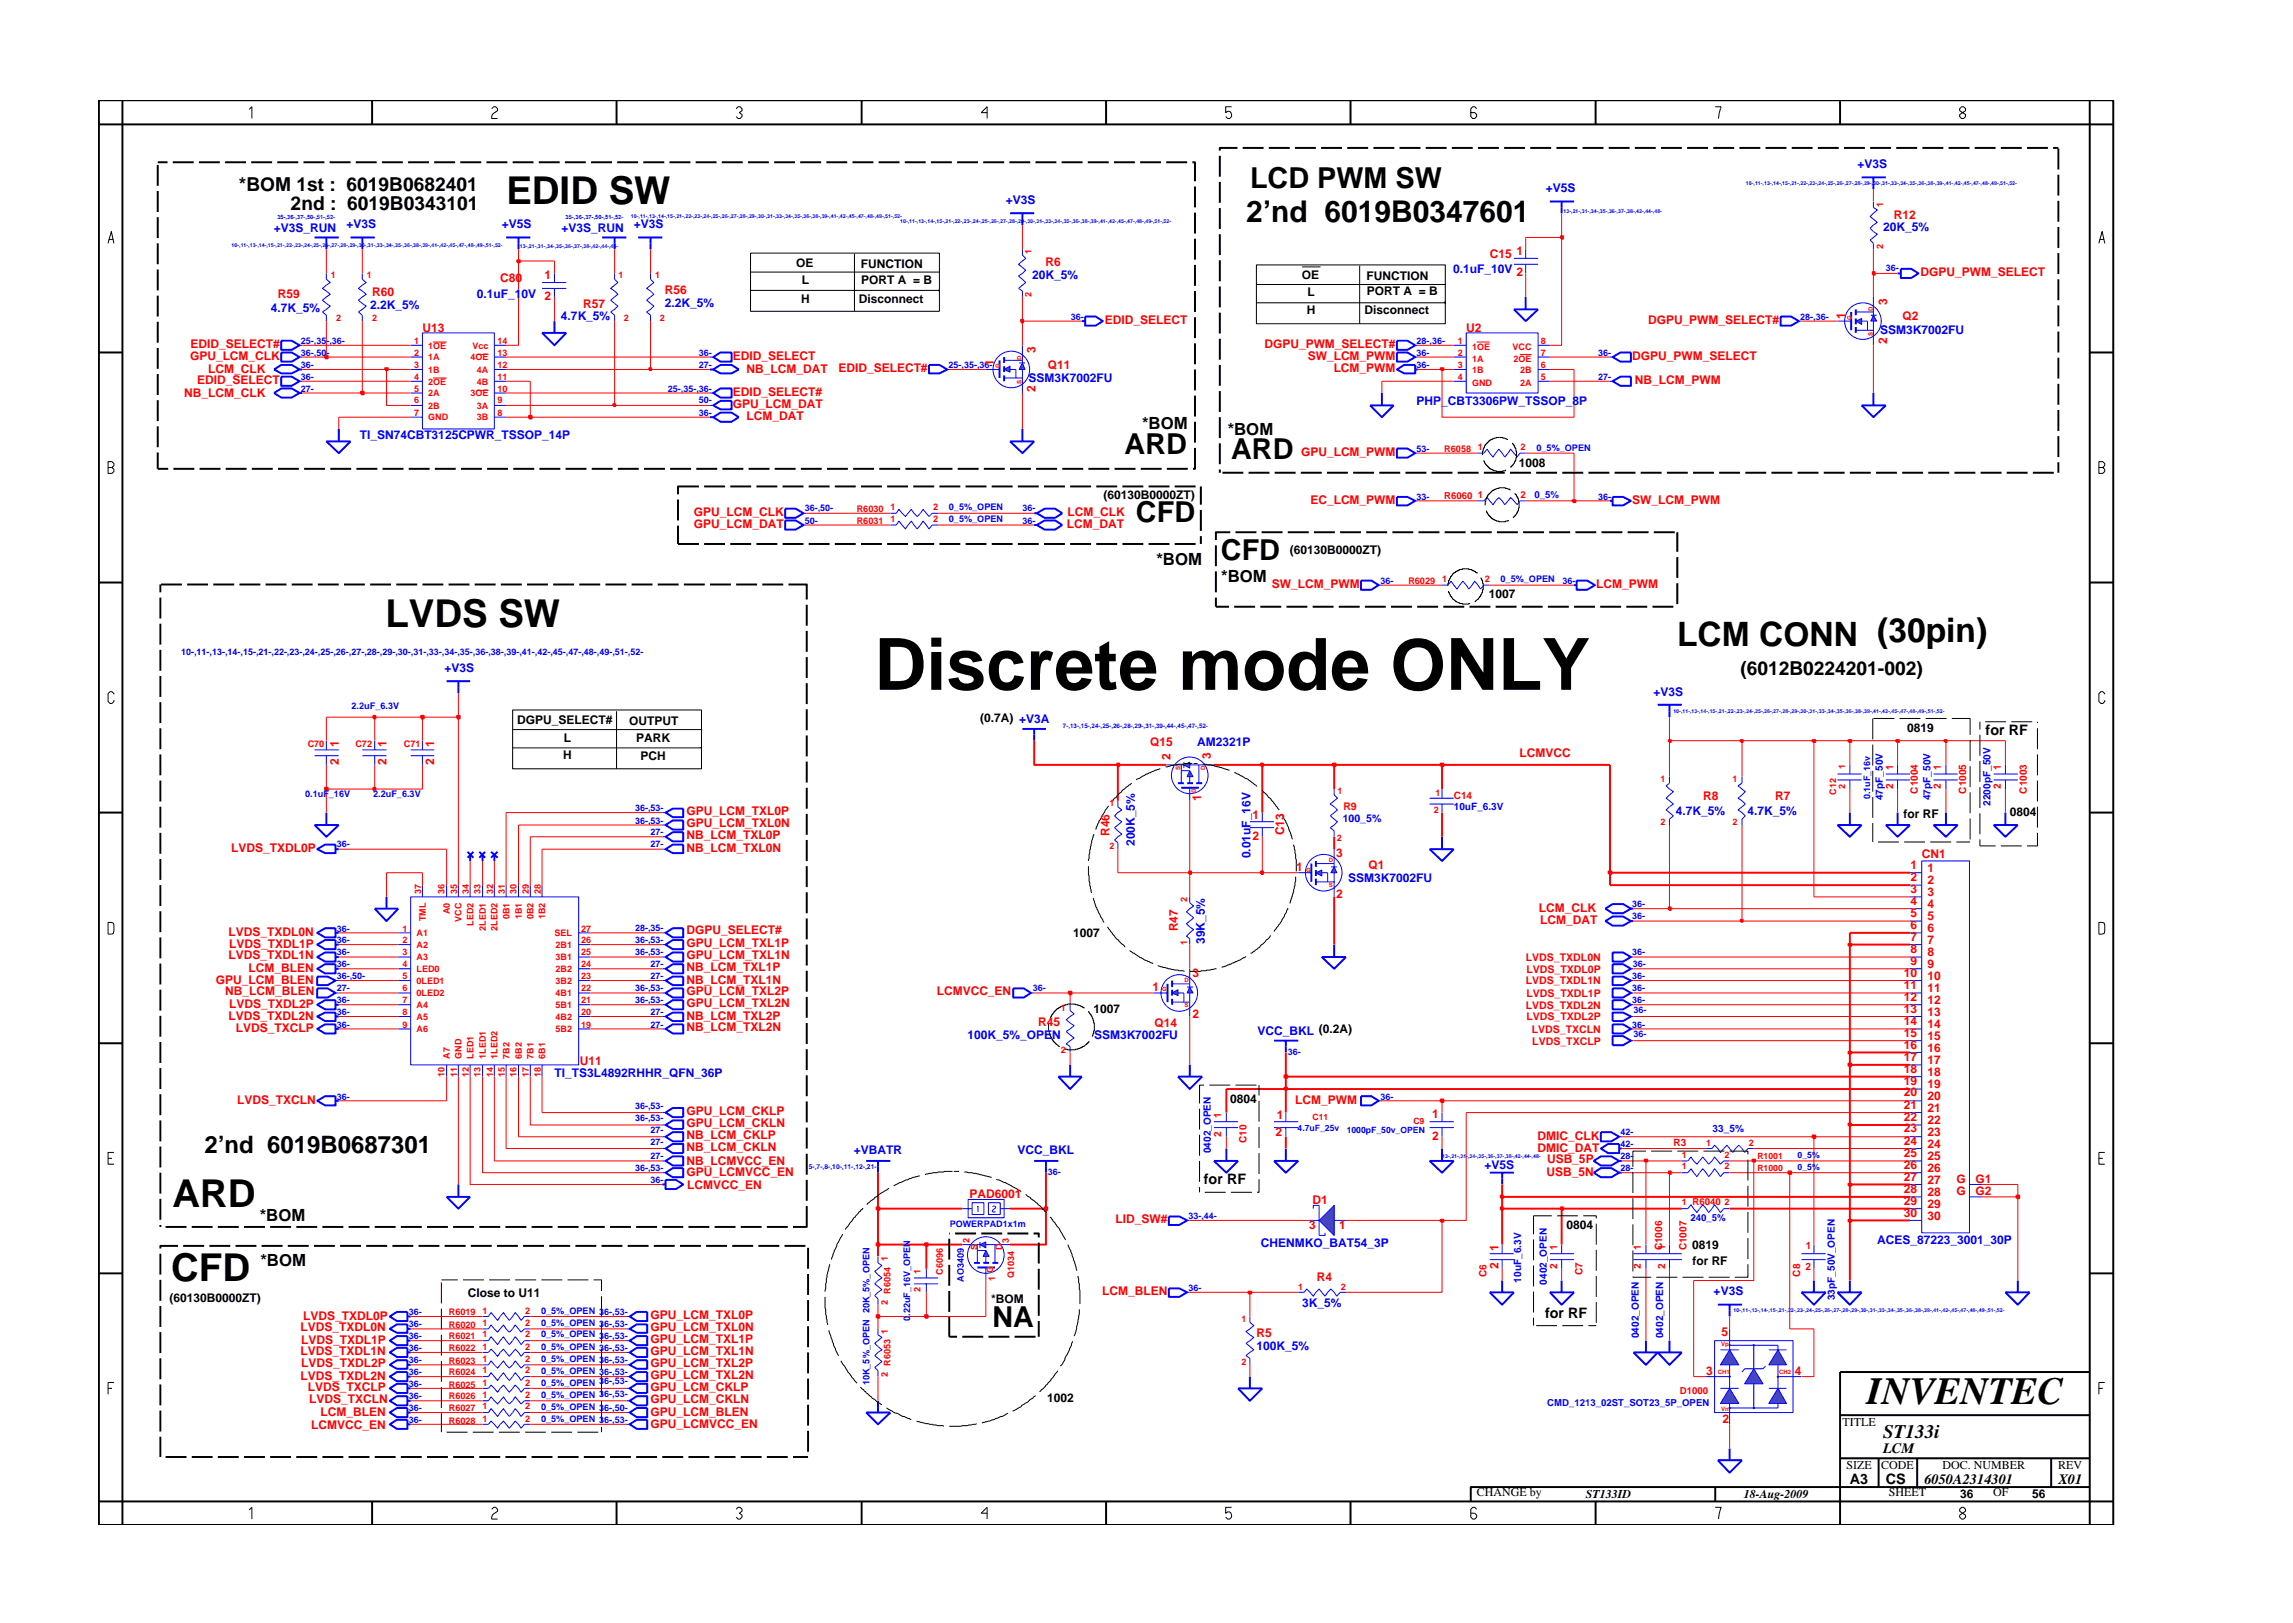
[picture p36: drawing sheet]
<svg xmlns="http://www.w3.org/2000/svg" width="297mm" height="210mm" viewBox="0 0 297 210" stroke-linecap="round" stroke-linejoin="round" font-family="sans-serif">
<defs><g id="words">
<text font-size="9.3" x="113.3" y="89.4">Discrete mode ONLY</text>
<g font-size="5">
<text x="65.6" y="26.5">EDID SW</text>
<text x="49.9" y="81.2">LVDS SW</text>
<text x="22.3" y="156.4">ARD</text>
<text x="22.2" y="166">CFD</text>
<text x="241.8" y="181.9">INVENTEC</text>
</g>
<text font-size="4.4" x="217.2" y="83.7">LCM CONN (30pin)</text>
<text font-size="3.9" x="161.4" y="28.7">2’nd 6019B0347601</text>
<g font-size="3.7">
<text x="161.9" y="24.3">LCD PWM SW</text>
<text x="145.7" y="58.9">ARD</text>
<text x="159.5" y="59.5">ARD</text>
<text x="147.2" y="67.7">CFD</text>
<text x="158.2" y="72.6">CFD</text>
<text x="128.6" y="171.9">NA</text>
</g>
<text font-size="3.1" x="26.5" y="149.4">2’nd 6019B0687301</text>
<g font-size="2.5">
<text x="31" y="24.7">*BOM 1st : 6019B0682401</text>
<text x="37.7" y="27.2">2nd : 6019B0343101</text>
<text x="225.5" y="87.5">(6012B0224201-002)</text>
<text x="244" y="186.3">ST133i</text>
</g>
<g font-size="2.2">
<text x="147.9" y="55.6">*BOM</text>
<text x="159" y="56.4">*BOM</text>
<text x="149.8" y="73.2">*BOM</text>
<text x="158.2" y="75.4">*BOM</text>
<text x="33.6" y="158.1">*BOM</text>
<text x="33.7" y="164">*BOM</text>
</g>
<g font-size="1.9">
<text x="257.2" y="95.2">for RF</text>
<text x="155.9" y="153.4">for RF</text>
<text x="200.1" y="170.7">for RF</text>
<text x="244" y="188.2">LCM</text>
<text x="239.6" y="192.2">A3</text>
<text x="244.3" y="192.3">CS</text>
<text x="249.3" y="192.2">6050A2314301</text>
<text x="266.6" y="192.2">X01</text>
</g>
<g font-size="1.6" fill="#00f">
<text x="240.6" y="21.8">+V3S</text>
<text x="44.9" y="29.6">+V3S</text>
<text x="65" y="29.6">+V5S</text>
<text x="82.1" y="29.6">+V3S</text>
<text x="130.3" y="26.4">+V3S</text>
<text x="200.2" y="24.9">+V5S</text>
<text x="243.9" y="29.9">20K_5%</text>
<text x="35.5" y="30.1">+V3S_RUN</text>
<text x="72.7" y="30.1">+V3S_RUN</text>
<text x="188.2" y="35.4">0.1uF_10V 2</text>
<text x="35.1" y="40.4">4.7K_5%</text>
<text x="47.9" y="40.1">2.2K_5%</text>
<text x="61.8" y="38.6">0.1uF_10V</text>
<text x="72.7" y="41.4">4.7K_5%</text>
<text x="86.1" y="39.7">2.2K_5%</text>
<text x="133.7" y="36.1">20K_5%</text>
<text x="243.6" y="43.2">SSM3K7002FU</text>
<text x="133.3" y="49.5">SSM3K7002FU</text>
<text x="183.5" y="52.5">PHP_CBT3306PW_TSSOP_8P</text>
<text x="46.6" y="56.9">TI_SN74CBT3125CPWR_TSSOP_14P</text>
<text x="57.6" y="87">+V3S</text>
<text x="214.2" y="90.2">+V3S</text>
<text x="155.1" y="96.7">AM2321P</text>
<text x="217.1" y="105.6">4.7K_5%</text>
<text x="226.4" y="105.6">4.7K_5%</text>
<text x="147" y="109.6" transform="rotate(-90 147 109.6)">200K_5%</text>
<text x="162" y="111.2" transform="rotate(-90 162 111.2)">0.01uF_16V</text>
<text x="174.7" y="114.2">SSM3K7002FU</text>
<text x="156.1" y="122.3" transform="rotate(-90 156.1 122.3)">39K_5%</text>
<text x="125.3" y="134.6">100K_5%_OPEN</text>
<text x="141.7" y="134.6">SSM3K7002FU</text>
<text x="162.9" y="134.1">VCC_BKL (0.2A)</text>
<text x="71.8" y="139.5">TI_TS3L4892RHHR_QFN_36P</text>
<text x="110.6" y="149.5">+VBATR</text>
<text x="131.8" y="149.5">VCC_BKL</text>
<text x="192.3" y="151.5">+V5S</text>
<text x="163.4" y="161.6">CHENMKO_BAT54_3P</text>
<text x="243.2" y="161.1">ACES_87223_3001_30P</text>
<text x="222" y="167.8">+V3S</text>
<text x="168.7" y="169.4">3K_5%</text>
<text x="162.8" y="174.9">100K_5%</text>
</g>
<g font-size="1.6" fill="#f00">
<text x="245.3" y="28.3">R12</text>
<text x="135.4" y="34.5">R6</text>
<text x="193" y="33.4">C15</text>
<text x="196.4" y="33">1</text>
<text x="248.8" y="35.7">DGPU_PWM_SELECT</text>
<text x="36" y="38.6">R59</text>
<text x="48.2" y="38.3">R60</text>
<text x="64.8" y="36.6">C80</text>
<text x="70.5" y="36.2">1</text>
<text x="70.5" y="38.8">2</text>
<text x="75.6" y="39.9">R57</text>
<text x="86.1" y="38.1">R56</text>
<text x="143.1" y="42">EDID_SELECT</text>
<text x="213.5" y="42">DGPU_PWM_SELECT#</text>
<text x="239" y="41.3" transform="rotate(-90 239 41.3)">1</text>
<text x="244.5" y="39.6" transform="rotate(-90 244.5 39.6)">3</text>
<text x="246.5" y="41.5">Q2</text>
<text x="24.6" y="46.7">GPU_LCM_CLK</text>
<text x="24.7" y="45.1">EDID_SELECT#</text>
<text x="54.7" y="43">U13</text>
<text x="94.9" y="46.7">EDID_SELECT</text>
<text x="128.7" y="47.4" transform="rotate(-90 128.7 47.4)">1</text>
<text x="134.1" y="45.7" transform="rotate(-90 134.1 45.7)">3</text>
<text x="135.7" y="47.8">Q11</text>
<text x="163.8" y="45.1">DGPU_PWM_SELECT#</text>
<text x="169.4" y="46.7">SW_LCM_PWM</text>
<text x="189.9" y="43">U2</text>
<text x="211.4" y="46.7">DGPU_PWM_SELECT</text>
<text x="244.5" y="44.6" transform="rotate(-90 244.5 44.6)">2</text>
<text x="23.9" y="51.4">NB_LCM_CLK</text>
<text x="25.6" y="49.8">EDID_SELECT</text>
<text x="27" y="48.3">LCM_CLK</text>
<text x="94.9" y="51.3">EDID_SELECT#</text>
<text x="94.9" y="52.8">GPU_LCM_DAT</text>
<text x="96.7" y="48.3">NB_LCM_DAT</text>
<text x="108.6" y="48.2">EDID_SELECT#</text>
<text x="134.1" y="50.7" transform="rotate(-90 134.1 50.7)">2</text>
<text x="172.8" y="48.2">LCM_PWM</text>
<text x="211.8" y="49.8">NB_LCM_PWM</text>
<text x="96.7" y="54.4">LCM_DAT</text>
<text x="168.5" y="59.1">GPU_LCM_PWM</text>
<text x="169.7" y="65.3">EC_LCM_PWM</text>
<text x="211.4" y="65.3">SW_LCM_PWM</text>
<text x="89.9" y="68.4">GPU_LCM_DAT</text>
<text x="89.9" y="66.8">GPU_LCM_CLK</text>
<text x="138.2" y="68.4">LCM_DAT</text>
<text x="138.3" y="66.9">LCM_CLK</text>
<text x="164.7" y="76.2">SW_LCM_PWM</text>
<text x="206.8" y="76.2">LCM_PWM</text>
<text x="43.9" y="99.1" transform="rotate(-90 43.9 99.1)">2</text>
<text x="43.9" y="96.8" transform="rotate(-90 43.9 96.8)">1</text>
<text x="50.1" y="99.1" transform="rotate(-90 50.1 99.1)">2</text>
<text x="50.1" y="96.8" transform="rotate(-90 50.1 96.8)">1</text>
<text x="56.2" y="99.1" transform="rotate(-90 56.2 99.1)">2</text>
<text x="56.2" y="96.8" transform="rotate(-90 56.2 96.8)">1</text>
<text x="149" y="96.7">Q15</text>
<text x="151.6" y="98.4" transform="rotate(-90 151.6 98.4)">2</text>
<text x="156.9" y="98.3" transform="rotate(-90 156.9 98.3)">3</text>
<text x="196.9" y="98.1">LCMVCC</text>
<text x="88.9" y="105.6">GPU_LCM_TXL0P</text>
<text x="88.9" y="107.2">GPU_LCM_TXL0N</text>
<text x="155.6" y="103.8" transform="rotate(-90 155.6 103.8)">1</text>
<text x="162.2" y="106.1">1</text>
<text x="220.6" y="103.7">R8</text>
<text x="229.9" y="103.7">R7</text>
<text x="30" y="110.3">LVDS_TXDL0P</text>
<text x="88.9" y="108.7">NB_LCM_TXL0P</text>
<text x="88.9" y="110.3">NB_LCM_TXL0N</text>
<text x="143.7" y="108.3" transform="rotate(-90 143.7 108.3)">R46</text>
<text x="162.2" y="108.8">2</text>
<text x="166.3" y="108.2" transform="rotate(-90 166.3 108.2)">C13</text>
<text x="167.9" y="112.9">1</text>
<text x="173.1" y="111">3</text>
<text x="177.3" y="112.6">Q1</text>
<text x="247.5" y="112.6">1</text>
<text x="248.9" y="111.1">CN1</text>
<text x="249.7" y="113">1</text>
<text x="173.1" y="116.3">2</text>
<text x="199.4" y="118.2">LCM_CLK</text>
<text x="199.5" y="119.7">LCM_DAT</text>
<text x="247.5" y="114.1">2</text>
<text x="247.5" y="115.6">3</text>
<text x="247.5" y="117.2">4</text>
<text x="247.5" y="118.8">5</text>
<text x="249.7" y="114.5">2</text>
<text x="249.7" y="116.1">3</text>
<text x="249.7" y="117.6">4</text>
<text x="249.7" y="119.2">5</text>
<text x="29.6" y="121.2">LVDS_TXDL0N</text>
<text x="29.6" y="124.3">LVDS_TXDL1N</text>
<text x="29.7" y="122.8">LVDS_TXDL1P</text>
<text x="32.2" y="125.9">LCM_BLEN</text>
<text x="88.9" y="121">DGPU_SELECT#</text>
<text x="88.9" y="124.3">GPU_LCM_TXL1N</text>
<text x="88.9" y="122.7">GPU_LCM_TXL1P</text>
<text x="88.9" y="125.8">NB_LCM_TXL1P</text>
<text x="152.6" y="120.7" transform="rotate(-90 152.6 120.7)">R47</text>
<text x="247.5" y="120.3">6</text>
<text x="247.5" y="121.9">7</text>
<text x="247.5" y="123.4">8</text>
<text x="247.5" y="125">9</text>
<text x="249.7" y="120.8">6</text>
<text x="249.7" y="122.3">7</text>
<text x="249.7" y="123.9">8</text>
<text x="249.7" y="125.4">9</text>
<text x="28" y="127.5">GPU_LCM_BLEN</text>
<text x="29.2" y="128.9">NB_LCM_BLEN</text>
<text x="29.7" y="130.6">LVDS_TXDL2P</text>
<text x="88.9" y="130.5">GPU_LCM_TXL2N</text>
<text x="88.9" y="127.4">NB_LCM_TXL1N</text>
<text x="88.9" y="128.9">GPU_LCM_TXL2P</text>
<text x="121.3" y="128.9">LCMVCC_EN</text>
<text x="149.3" y="128.4">1</text>
<text x="154.5" y="131.9">2</text>
<text x="154.5" y="126.6">3</text>
<text x="246.6" y="126.6">10</text>
<text x="246.6" y="128.1">11</text>
<text x="246.6" y="129.7">12</text>
<text x="246.6" y="131.2">13</text>
<text x="249.7" y="126.9">10</text>
<text x="249.7" y="128.6">11</text>
<text x="249.7" y="130.1">12</text>
<text x="249.7" y="131.6">13</text>
<text x="29.6" y="132.1">LVDS_TXDL2N</text>
<text x="30.6" y="133.7">LVDS_TXCLP</text>
<text x="75.1" y="138">U11</text>
<text x="88.9" y="133.6">NB_LCM_TXL2N</text>
<text x="88.9" y="132.1">NB_LCM_TXL2P</text>
<text x="134.5" y="133">R45</text>
<text x="149.6" y="133">Q14</text>
<text x="246.6" y="132.7">14</text>
<text x="246.6" y="134.3">15</text>
<text x="246.6" y="135.9">16</text>
<text x="246.6" y="137.4">17</text>
<text x="249.7" y="133.2">14</text>
<text x="249.7" y="134.7">15</text>
<text x="249.7" y="136.3">16</text>
<text x="249.7" y="137.9">17</text>
<text x="30.7" y="143">LVDS_TXCLN</text>
<text x="167.8" y="143">LCM_PWM</text>
<text x="246.6" y="139">18</text>
<text x="246.6" y="140.5">19</text>
<text x="246.6" y="142">20</text>
<text x="246.6" y="143.7">21</text>
<text x="249.7" y="139.4">18</text>
<text x="249.7" y="140.9">19</text>
<text x="249.7" y="142.5">20</text>
<text x="88.9" y="146">GPU_LCM_CKLN</text>
<text x="88.9" y="149.1">NB_LCM_CKLN</text>
<text x="88.9" y="144.4">GPU_LCM_CKLP</text>
<text x="88.9" y="147.6">NB_LCM_CKLP</text>
<text x="165.2" y="147.1">2</text>
<text x="165.4" y="145">1</text>
<text x="185.5" y="144.9">1</text>
<text x="185.5" y="147.6">2</text>
<text x="199.2" y="147.7">DMIC_CLK</text>
<text x="199.2" y="149.2">DMIC_DAT</text>
<text x="246.6" y="145.2">22</text>
<text x="246.6" y="146.7">23</text>
<text x="246.6" y="148.3">24</text>
<text x="246.6" y="149.8">25</text>
<text x="249.7" y="144">21</text>
<text x="249.7" y="145.6">22</text>
<text x="249.7" y="147.2">23</text>
<text x="249.7" y="148.7">24</text>
<text x="88.9" y="152.4">GPU_LCMVCC_EN</text>
<text x="88.9" y="150.9">NB_LCMVCC_EN</text>
<text x="89" y="154">LCMVCC_EN</text>
<text x="125.6" y="155.1">PAD6001</text>
<text x="170" y="156">D1</text>
<text x="200.3" y="152.3">USB_5N</text>
<text x="200.4" y="150.7">USB_5P</text>
<text x="246.6" y="151.4">26</text>
<text x="246.6" y="153">27</text>
<text x="246.6" y="154.5">28</text>
<text x="249.7" y="150.3">25</text>
<text x="249.7" y="151.8">26</text>
<text x="249.7" y="153.4">27</text>
<text x="249.7" y="155">28</text>
<text x="253.4" y="153.2">G</text>
<text x="253.4" y="154.8">G</text>
<text x="255.9" y="153.3">G1</text>
<text x="255.9" y="154.8">G2</text>
<text x="144.5" y="158.5">LID_SW#</text>
<text x="169.6" y="159.2">3</text>
<text x="173.5" y="159.2">1</text>
<text x="246.6" y="156.1">29</text>
<text x="246.6" y="157.6">30</text>
<text x="249.7" y="158">30</text>
<text x="249.7" y="156.5">29</text>
<text x="142.8" y="167.8">LCM_BLEN</text>
<text x="170.6" y="166">R4</text>
<text x="194.1" y="164.4" transform="rotate(-90 194.1 164.4)">2</text>
<text x="194.1" y="162.1" transform="rotate(-90 194.1 162.1)">1</text>
<text x="38.9" y="172.5">LVDS_TXDL0N</text>
<text x="39.3" y="170.9">LVDS_TXDL0P</text>
<text x="84.3" y="170.9">GPU_LCM_TXL0P</text>
<text x="84.3" y="172.4">GPU_LCM_TXL0N</text>
<text x="84.3" y="174">GPU_LCM_TXL1P</text>
<text x="162.8" y="173.3">R5</text>
<text x="223" y="173">5</text>
<text x="38.9" y="178.7">LVDS_TXDL2N</text>
<text x="38.9" y="175.6">LVDS_TXDL1N</text>
<text x="39" y="177.1">LVDS_TXDL2P</text>
<text x="39" y="174.1">LVDS_TXDL1P</text>
<text x="84.3" y="175.5">GPU_LCM_TXL1N</text>
<text x="84.3" y="177.1">GPU_LCM_TXL2P</text>
<text x="84.3" y="178.6">GPU_LCM_TXL2N</text>
<text x="221" y="178.2">3</text>
<text x="232.5" y="178.2">4</text>
<text x="39.9" y="180.3">LVDS_TXCLP</text>
<text x="40.1" y="181.8">LVDS_TXCLN</text>
<text x="40.3" y="185.1">LCMVCC_EN</text>
<text x="41.5" y="183.4">LCM_BLEN</text>
<text x="84.3" y="185">GPU_LCMVCC_EN</text>
<text x="84.3" y="180.2">GPU_LCM_CKLP</text>
<text x="84.3" y="181.7">GPU_LCM_CKLN</text>
<text x="84.3" y="183.5">GPU_LCM_BLEN</text>
<text x="223.1" y="184.3">2</text>
</g>
<g font-size="1.6">
<text x="103.1" y="34.6">OE</text>
<text x="111.5" y="34.7">FUNCTION</text>
<text x="103.8" y="39.2">H</text>
<text x="103.9" y="36.8">L</text>
<text x="111.2" y="39.2">Disconnect</text>
<text x="111.5" y="36.7">PORT A = B</text>
<text x="168.7" y="36.2">OE</text>
<text x="169.3" y="40.7">H</text>
<text x="169.4" y="38.4">L</text>
<text x="176.8" y="40.7">Disconnect</text>
<text x="177" y="36.2">FUNCTION</text>
<text x="177.1" y="38.3">PORT A = B</text>
<text x="143" y="64.6">(60130B0000ZT)</text>
<text x="196.8" y="60.5">1008</text>
<text x="167.1" y="71.7">(60130B0000ZT)</text>
<text x="192.9" y="77.5">1007</text>
<text x="67" y="93.8">DGPU_SELECT#</text>
<text x="81.5" y="93.9">OUTPUT</text>
<text x="127" y="93.6">(0.7A) +V3A</text>
<text x="247.1" y="94.8">0819</text>
<text x="73" y="98.4">H</text>
<text x="73" y="96.2">L</text>
<text x="82.4" y="96.2">PARK</text>
<text x="83" y="98.5">PCH</text>
<text x="246.6" y="105.9">for RF</text>
<text x="260.3" y="105.8">0804</text>
<text x="139" y="121.4">1007</text>
<text x="141.6" y="131.2">1007</text>
<text x="159.3" y="142.8">0804</text>
<text x="202.9" y="159.3">0804</text>
<text x="219.2" y="161.8">0819</text>
<text x="60.6" y="168">Close to U11</text>
<text x="219.2" y="163.9">for RF</text>
<text x="22" y="168.7">(60130B0000ZT)</text>
<text x="128.4" y="168.8">*BOM</text>
<text x="135.6" y="181.6">1002</text>
<text x="238.7" y="184.8">TITLE</text>
<text x="239.2" y="190.4">SIZE</text>
<text x="243.7" y="190.4">CODE</text>
<text x="251.6" y="190.4">DOC. NUMBER</text>
<text x="266.6" y="190.4">REV</text>
<text x="191.3" y="193.8">CHANGE by</text>
<text x="205.4" y="194.1">ST133ID</text>
<text x="225.9" y="194.1">18-Aug-2009</text>
<text x="244.7" y="193.8">SHEET</text>
<text x="253.9" y="194.1">36</text>
<text x="258.2" y="193.8">OF</text>
<text x="263.3" y="194.1">56</text>
</g>
<text font-size="1.4" fill="#00f" x="173.9" y="106.5">100_5%</text>
<g font-size="1.4" fill="#f00">
<text x="174" y="104.9">R9</text>
<text x="197.7" y="124.5">LVDS_TXDL0N</text>
<text x="197.7" y="127.5">LVDS_TXDL1N</text>
<text x="197.7" y="130.7">LVDS_TXDL2N</text>
<text x="197.7" y="129.1">LVDS_TXDL1P</text>
<text x="197.7" y="126">LVDS_TXDL0P</text>
<text x="197.7" y="132.2">LVDS_TXDL2P</text>
<text x="198.4" y="133.8">LVDS_TXCLN</text>
<text x="198.5" y="135.3">LVDS_TXCLP</text>
</g>
<g font-size="1.3" fill="#f00">
<text x="245.2" y="99.8" transform="rotate(-90 245.2 99.8)">1</text>
<text x="251.4" y="99.8" transform="rotate(-90 251.4 99.8)">1</text>
<text x="259.2" y="99.8" transform="rotate(-90 259.2 99.8)">1</text>
<text x="188.3" y="103.5">C14</text>
<text x="245.2" y="102.2" transform="rotate(-90 245.2 102.2)">2</text>
<text x="248.4" y="102.8" transform="rotate(-90 248.4 102.8)">C1004</text>
<text x="251.4" y="102.2" transform="rotate(-90 251.4 102.2)">2</text>
<text x="254.7" y="102.8" transform="rotate(-90 254.7 102.8)">C1005</text>
<text x="259.2" y="102.2" transform="rotate(-90 259.2 102.2)">2</text>
<text x="262.6" y="102.8" transform="rotate(-90 262.6 102.8)">C1003</text>
<text x="158.2" y="147.3" transform="rotate(-90 158.2 147.3)">2</text>
<text x="158.2" y="144.9" transform="rotate(-90 158.2 144.9)">1</text>
<text x="161.5" y="148.1" transform="rotate(-90 161.5 148.1)">C10</text>
<text x="216.8" y="148.4">R3</text>
<text x="201.7" y="162" transform="rotate(-90 201.7 162)">1</text>
<text x="212.6" y="162" transform="rotate(-90 212.6 162)">1</text>
<text x="215.3" y="162" transform="rotate(-90 215.3 162)">C1006</text>
<text x="215.7" y="162" transform="rotate(-90 215.7 162)">1</text>
<text x="218.5" y="162" transform="rotate(-90 218.5 162)">C1007</text>
<text x="233.9" y="161.8">1</text>
<text x="192.6" y="165.5" transform="rotate(-90 192.6 165.5)">C6</text>
<text x="201.7" y="164.4" transform="rotate(-90 201.7 164.4)">2</text>
<text x="205" y="165.2" transform="rotate(-90 205 165.2)">C7</text>
<text x="212.6" y="164.4" transform="rotate(-90 212.6 164.4)">2</text>
<text x="215.7" y="164.4" transform="rotate(-90 215.7 164.4)">2</text>
<text x="233.2" y="165.4" transform="rotate(-90 233.2 165.4)">C8</text>
<text x="233.9" y="164.5">2</text>
</g>
<g font-size="1.3" fill="#00f">
<text x="188.3" y="104.9">10uF_6.3V</text>
<text x="243.9" y="103.7" transform="rotate(-90 243.9 103.7)">47pF_50V</text>
<text x="250.1" y="103.7" transform="rotate(-90 250.1 103.7)">47pF_50V</text>
<text x="257.9" y="104.4" transform="rotate(-90 257.9 104.4)">2200pF_50V</text>
<text x="156.9" y="149.4" transform="rotate(-90 156.9 149.4)">0402_OPEN</text>
<text x="221.9" y="146.7">33_5%</text>
<text x="197.1" y="166.2" transform="rotate(-90 197.1 166.2)">10uF_6.3V</text>
<text x="200.4" y="166.4" transform="rotate(-90 200.4 166.4)">0402_OPEN</text>
<text x="212.3" y="173.4" transform="rotate(-90 212.3 173.4)">0402_OPEN</text>
<text x="215.4" y="173.4" transform="rotate(-90 215.4 173.4)">0402_OPEN</text>
<text x="237.7" y="168.4" transform="rotate(-90 237.7 168.4)">33pF_50V_OPEN</text>
</g>
<g font-size="1.2" fill="#f00">
<text x="244" y="26.8" transform="rotate(-90 244 26.8)">1</text>
<text x="133.6" y="32.9" transform="rotate(-90 133.6 32.9)">1</text>
<text x="244" y="32.3" transform="rotate(-90 244 32.3)">2</text>
<text x="42.9" y="36">1</text>
<text x="43.5" y="41.6">2</text>
<text x="47.5" y="36">1</text>
<text x="48.2" y="41.6">2</text>
<text x="80.1" y="36">1</text>
<text x="80.8" y="41.6">2</text>
<text x="84.9" y="36">1</text>
<text x="85.5" y="41.6">2</text>
<text x="133.6" y="38.5" transform="rotate(-90 133.6 38.5)">2</text>
<text x="53.7" y="46.1">2</text>
<text x="53.7" y="47.6">3</text>
<text x="53.7" y="44.6">1</text>
<text x="55.5" y="46.7">1A</text>
<text x="55.5" y="45.2">1OE</text>
<text x="60.9" y="46.7">4OE</text>
<text x="61.2" y="45.2">Vcc</text>
<text x="64.5" y="44.6">14</text>
<text x="64.5" y="47.6">12</text>
<text x="64.5" y="46.1">13</text>
<text x="188.9" y="46.1">2</text>
<text x="188.9" y="47.6">3</text>
<text x="188.9" y="44.6">1</text>
<text x="190.7" y="46.8">1A</text>
<text x="190.7" y="45.3">1OE</text>
<text x="195.9" y="45.3">VCC</text>
<text x="196.1" y="46.8">2OE</text>
<text x="199.6" y="47.6">6</text>
<text x="199.6" y="46.1">7</text>
<text x="199.6" y="44.6">8</text>
<text x="53.7" y="50.7">5</text>
<text x="53.7" y="52.3">6</text>
<text x="53.7" y="49.2">4</text>
<text x="53.7" y="53.9">7</text>
<text x="55.5" y="48.3">1B</text>
<text x="55.5" y="51.3">2A</text>
<text x="55.5" y="52.9">2B</text>
<text x="55.5" y="49.8">2OE</text>
<text x="60.9" y="51.3">3OE</text>
<text x="61.8" y="52.9">3A</text>
<text x="61.8" y="48.3">4A</text>
<text x="61.8" y="49.8">4B</text>
<text x="64.5" y="52.3">9</text>
<text x="64.5" y="53.9">8</text>
<text x="64.5" y="50.7">10</text>
<text x="64.5" y="49.2">11</text>
<text x="188.9" y="49.2">4</text>
<text x="190.7" y="48.4">1B</text>
<text x="190.7" y="50">GND</text>
<text x="196.9" y="50">2A</text>
<text x="196.9" y="48.4">2B</text>
<text x="199.6" y="49.2">5</text>
<text x="55.5" y="54.5">GND</text>
<text x="61.8" y="54.5">3B</text>
<text x="187.1" y="58.5">R6058</text>
<text x="191.5" y="58.3">1</text>
<text x="197" y="58.3">2</text>
<text x="187.1" y="64.6">R6060</text>
<text x="191.5" y="64.5">1</text>
<text x="196.9" y="64.5">2</text>
<text x="111" y="66.3">R6030</text>
<text x="111" y="67.8">R6031</text>
<text x="115.3" y="67.7">1</text>
<text x="115.3" y="66.1">1</text>
<text x="120.9" y="67.7">2</text>
<text x="120.9" y="66.1">2</text>
<text x="182.4" y="75.6">R6029</text>
<text x="186.8" y="75.4">1</text>
<text x="192.3" y="75.4">2</text>
<text x="39.9" y="96.8">C70</text>
<text x="46" y="96.8">C72</text>
<text x="52.3" y="96.8">C71</text>
<text x="215.1" y="101.3">1</text>
<text x="224.4" y="101.3">1</text>
<text x="239" y="99.7" transform="rotate(-90 239 99.7)">1</text>
<text x="143.7" y="104.4">1</text>
<text x="173.3" y="102.8">1</text>
<text x="185.7" y="105.4">2</text>
<text x="186" y="103.2">1</text>
<text x="215.1" y="106.9">2</text>
<text x="224.4" y="106.9">2</text>
<text x="237.9" y="103" transform="rotate(-90 237.9 103)">C12</text>
<text x="239" y="102.2" transform="rotate(-90 239 102.2)">2</text>
<text x="143.7" y="110">2</text>
<text x="173.2" y="108.9">2</text>
<text x="54.6" y="115.8" transform="rotate(-90 54.6 115.8)">37</text>
<text x="55.1" y="119.3" transform="rotate(-90 55.1 119.3)">TML</text>
<text x="57.6" y="115.8" transform="rotate(-90 57.6 115.8)">36</text>
<text x="58.3" y="118.4" transform="rotate(-90 58.3 118.4)">A0</text>
<text x="59.2" y="115.8" transform="rotate(-90 59.2 115.8)">35</text>
<text x="59.8" y="119.4" transform="rotate(-90 59.8 119.4)">VCC</text>
<text x="60.7" y="115.8" transform="rotate(-90 60.7 115.8)">34</text>
<text x="61.3" y="119.9" transform="rotate(-90 61.3 119.9)">LED2</text>
<text x="62.3" y="115.8" transform="rotate(-90 62.3 115.8)">33</text>
<text x="63.9" y="115.8" transform="rotate(-90 63.9 115.8)">32</text>
<text x="65.4" y="115.8" transform="rotate(-90 65.4 115.8)">31</text>
<text x="66" y="119.1" transform="rotate(-90 66 119.1)">0B1</text>
<text x="66.9" y="115.8" transform="rotate(-90 66.9 115.8)">30</text>
<text x="67.6" y="119.1" transform="rotate(-90 67.6 119.1)">1B1</text>
<text x="68.5" y="115.8" transform="rotate(-90 68.5 115.8)">29</text>
<text x="69.1" y="119.1" transform="rotate(-90 69.1 119.1)">0B2</text>
<text x="70" y="115.8" transform="rotate(-90 70 115.8)">28</text>
<text x="70.6" y="119.1" transform="rotate(-90 70.6 119.1)">1B2</text>
<text x="153.8" y="116.8" transform="rotate(-90 153.8 116.8)">2</text>
<text x="52.1" y="120.7">1</text>
<text x="52.1" y="122.2">2</text>
<text x="52.1" y="123.7">3</text>
<text x="52.1" y="125.3">4</text>
<text x="54" y="121.3">A1</text>
<text x="54" y="122.8">A2</text>
<text x="54" y="124.4">A3</text>
<text x="54" y="125.9">LED0</text>
<text x="62.9" y="120.6" transform="rotate(-90 62.9 120.6)">2LED1</text>
<text x="64.5" y="120.6" transform="rotate(-90 64.5 120.6)">2LED2</text>
<text x="71.8" y="121.3">SEL</text>
<text x="72" y="124.4">3B1</text>
<text x="72" y="122.8">2B1</text>
<text x="72" y="125.9">2B2</text>
<text x="75.3" y="123.7">25</text>
<text x="75.3" y="122.2">26</text>
<text x="75.3" y="125.3">24</text>
<text x="75.3" y="120.7">27</text>
<text x="153.8" y="122.4" transform="rotate(-90 153.8 122.4)">1</text>
<text x="52.1" y="130">7</text>
<text x="52.1" y="131.5">8</text>
<text x="52.1" y="126.9">5</text>
<text x="52.1" y="128.4">6</text>
<text x="54" y="130.6">A4</text>
<text x="54" y="127.5">0LED1</text>
<text x="54" y="129.1">0LED2</text>
<text x="72" y="127.5">3B2</text>
<text x="72" y="129.1">4B1</text>
<text x="72" y="130.6">5B1</text>
<text x="75.3" y="126.9">23</text>
<text x="75.3" y="128.4">22</text>
<text x="75.3" y="131.5">20</text>
<text x="75.3" y="130">21</text>
<text x="137.4" y="130.9">1</text>
<text x="52.1" y="133.1">9</text>
<text x="54" y="132.1">A5</text>
<text x="54" y="133.7">A6</text>
<text x="58.3" y="137.2" transform="rotate(-90 58.3 137.2)">A7</text>
<text x="59.8" y="137.2" transform="rotate(-90 59.8 137.2)">GND</text>
<text x="61.3" y="137.2" transform="rotate(-90 61.3 137.2)">LED1</text>
<text x="62.9" y="137.2" transform="rotate(-90 62.9 137.2)">1LED1</text>
<text x="64.5" y="137.2" transform="rotate(-90 64.5 137.2)">1LED2</text>
<text x="66" y="137.2" transform="rotate(-90 66 137.2)">7B2</text>
<text x="67.6" y="137.2" transform="rotate(-90 67.6 137.2)">6B2</text>
<text x="69.1" y="137.2" transform="rotate(-90 69.1 137.2)">7B1</text>
<text x="70.6" y="137.2" transform="rotate(-90 70.6 137.2)">6B1</text>
<text x="72" y="132.1">4B2</text>
<text x="72" y="133.7">5B2</text>
<text x="75.3" y="133.1">19</text>
<text x="137.4" y="136.4">2</text>
<text x="57.6" y="139.6" transform="rotate(-90 57.6 139.6)">10</text>
<text x="59.2" y="139.6" transform="rotate(-90 59.2 139.6)">11</text>
<text x="60.7" y="139.6" transform="rotate(-90 60.7 139.6)">12</text>
<text x="62.3" y="139.6" transform="rotate(-90 62.3 139.6)">13</text>
<text x="63.9" y="139.6" transform="rotate(-90 63.9 139.6)">14</text>
<text x="65.4" y="139.6" transform="rotate(-90 65.4 139.6)">15</text>
<text x="66.9" y="139.6" transform="rotate(-90 66.9 139.6)">16</text>
<text x="68.5" y="139.6" transform="rotate(-90 68.5 139.6)">17</text>
<text x="70" y="139.6" transform="rotate(-90 70 139.6)">18</text>
<text x="217.9" y="150">1</text>
<text x="221" y="148.4">1</text>
<text x="223.4" y="150">2</text>
<text x="226.5" y="148.4">2</text>
<text x="217.9" y="151.5">1</text>
<text x="223.4" y="151.5">2</text>
<text x="125.6" y="161.1" transform="rotate(-90 125.6 161.1)">2</text>
<text x="126.6" y="161.9" transform="rotate(-90 126.6 161.9)">S</text>
<text x="129.8" y="161.9" transform="rotate(-90 129.8 161.9)">D</text>
<text x="130.7" y="161" transform="rotate(-90 130.7 161)">3</text>
<text x="217.9" y="156.2">1 R6040</text>
<text x="223.4" y="156.2">2</text>
<text x="115" y="163.4" transform="rotate(-90 115 163.4)">1</text>
<text x="115.4" y="167.6" transform="rotate(-90 115.4 167.6)">R6054</text>
<text x="119.3" y="167.4" transform="rotate(-90 119.3 167.4)">2</text>
<text x="119.3" y="165" transform="rotate(-90 119.3 165)">1</text>
<text x="122.1" y="165.1" transform="rotate(-90 122.1 165.1)">C6096</text>
<text x="128.9" y="166" transform="rotate(-90 128.9 166)">1 G</text>
<text x="131.4" y="165.6" transform="rotate(-90 131.4 165.6)">Q1034</text>
<text x="168.2" y="167.1">1</text>
<text x="173.7" y="167.1">2</text>
<text x="58.1" y="172">R6020</text>
<text x="58.1" y="173.5">R6021</text>
<text x="58.1" y="170.4">R6019</text>
<text x="62.5" y="173.3">1</text>
<text x="62.5" y="171.7">1</text>
<text x="62.5" y="170.2">1</text>
<text x="68" y="173.3">2</text>
<text x="68" y="171.7">2</text>
<text x="68" y="170.2">2</text>
<text x="115" y="172.8" transform="rotate(-90 115 172.8)">1</text>
<text x="115" y="169" transform="rotate(-90 115 169)">2</text>
<text x="160.8" y="171.3">1</text>
<text x="58.1" y="179.8">R6025</text>
<text x="58.1" y="176.6">R6023</text>
<text x="58.1" y="175">R6022</text>
<text x="58.1" y="178.2">R6024</text>
<text x="62.5" y="177.9">1</text>
<text x="62.5" y="179.5">1</text>
<text x="62.5" y="176.4">1</text>
<text x="62.5" y="174.9">1</text>
<text x="68" y="177.9">2</text>
<text x="68" y="179.5">2</text>
<text x="68" y="176.4">2</text>
<text x="68" y="174.9">2</text>
<text x="115" y="178.3" transform="rotate(-90 115 178.3)">2</text>
<text x="115.4" y="176.9" transform="rotate(-90 115.4 176.9)">R6053</text>
<text x="160.8" y="176.8">2</text>
<text x="58.1" y="181.3">R6026</text>
<text x="58.1" y="184.4">R6028</text>
<text x="58.1" y="182.8">R6027</text>
<text x="62.5" y="181">1</text>
<text x="62.5" y="184.2">1</text>
<text x="62.5" y="182.6">1</text>
<text x="68" y="181">2</text>
<text x="68" y="184.2">2</text>
<text x="68" y="182.6">2</text>
<text x="217.6" y="180.6">D1000</text>
</g>
<g font-size="1.2" fill="#00f">
<text x="244.3" y="35.2">36-</text>
<text x="138.7" y="41.4">36-</text>
<text x="233.2" y="41.4">28-,36-</text>
<text x="39" y="47.6">36-</text>
<text x="39" y="46.1">36-,50-</text>
<text x="39" y="44.6">25-,35-,36-</text>
<text x="90.5" y="47.6">27-</text>
<text x="90.5" y="46.1">36-</text>
<text x="122.9" y="47.6">25-,35-,36-</text>
<text x="183.5" y="47.6">36-</text>
<text x="183.5" y="46.1">36-</text>
<text x="183.5" y="44.6">28-,36-</text>
<text x="207" y="46.1">36-</text>
<text x="39" y="50.7">27-</text>
<text x="39" y="49.2">36-</text>
<text x="86.5" y="50.7">25-,35-,36-</text>
<text x="90.5" y="52.3">50-</text>
<text x="90.5" y="53.9">36-</text>
<text x="207" y="49.2">27-</text>
<text x="183.5" y="58.5">53-</text>
<text x="199" y="58.4">0_5%_OPEN</text>
<text x="183.5" y="64.7">33-</text>
<text x="198.8" y="64.5">0_5%</text>
<text x="207" y="64.7">36-</text>
<text x="104.3" y="66.2">36-,50-</text>
<text x="104.3" y="67.8">50-</text>
<text x="122.9" y="66.1">0_5%_OPEN</text>
<text x="122.9" y="67.7">0_5%_OPEN</text>
<text x="132.5" y="66.2">36-</text>
<text x="132.5" y="67.8">36-</text>
<text x="178.8" y="75.6">36-</text>
<text x="194.4" y="75.4">0_5%_OPEN</text>
<text x="202.4" y="75.6">36-</text>
<text x="23.4" y="84.9">10-,11-,13-,14-,15-,21-,22-,23-,24-,25-,26-,27-,28-,29-,30-,31-,33-,34-,35-,36-,38-,39-,41-,42-,45-,47-,48-,49-,51-,52-</text>
<text x="45.5" y="91.8">2.2uF_6.3V</text>
<text x="39.5" y="103.3">0.1uF_16V</text>
<text x="48.3" y="103.3">2.2uF_6.3V</text>
<text x="82.3" y="106.7">36-,53-</text>
<text x="82.3" y="105.1">36-,53-</text>
<text x="242.3" y="103.5" transform="rotate(-90 242.3 103.5)">0.1uF_16v</text>
<text x="43.6" y="109.8">36-</text>
<text x="84.3" y="108.2">27-</text>
<text x="84.3" y="109.8">27-</text>
<text x="211.4" y="117.5">36-</text>
<text x="211.4" y="119.1">36-</text>
<text x="43.6" y="122.2">36-</text>
<text x="43.6" y="120.7">36-</text>
<text x="43.6" y="125.3">36-</text>
<text x="43.6" y="123.7">36-</text>
<text x="82.3" y="120.6">28-,35-</text>
<text x="82.3" y="122.2">36-,53-</text>
<text x="82.3" y="123.7">36-,53-</text>
<text x="84.3" y="125.3">27-</text>
<text x="211.4" y="123.7">36-</text>
<text x="211.5" y="125.3">36-</text>
<text x="43.6" y="131.5">36-</text>
<text x="43.6" y="126.9">36-,50-</text>
<text x="43.6" y="130">36-</text>
<text x="43.6" y="128.4">27-</text>
<text x="82.3" y="128.4">36-,53-</text>
<text x="82.3" y="130">36-,53-</text>
<text x="84.3" y="131.5">27-</text>
<text x="84.3" y="126.9">27-</text>
<text x="133.8" y="128.4">36-</text>
<text x="211.4" y="128.4">36-</text>
<text x="211.4" y="126.9">36-</text>
<text x="211.4" y="130">36-</text>
<text x="211.6" y="131.2">36-</text>
<text x="43.6" y="133.1">36-</text>
<text x="84.3" y="133.1">27-</text>
<text x="166.8" y="136.7">36-</text>
<text x="211.4" y="133.1">36-</text>
<text x="211.6" y="134.3">36-</text>
<text x="43.6" y="142.4">36-</text>
<text x="82.3" y="143.6">36-,53-</text>
<text x="178.8" y="142.4">36-</text>
<text x="82.3" y="145.2">36-,53-</text>
<text x="84.3" y="148.3">27-</text>
<text x="84.3" y="146.8">27-</text>
<text x="209.9" y="148.6">42-</text>
<text x="209.9" y="147.1">42-</text>
<text x="82.3" y="151.8">36-,53-</text>
<text x="84.3" y="153.3">36-</text>
<text x="84.3" y="150.1">27-</text>
<text x="135.7" y="152.2">36-</text>
<text x="209.9" y="151.8">28-</text>
<text x="209.9" y="150.1">28-</text>
<text x="123" y="158.9">POWERPAD1x1m</text>
<text x="154" y="157.9">33-,44-</text>
<text x="219" y="158.2">240_5%</text>
<text x="124.8" y="166.1" transform="rotate(-90 124.8 166.1)">AO3409</text>
<text x="154" y="167.2">36-</text>
<text x="52.9" y="171.9">36-</text>
<text x="52.9" y="170.4">36-</text>
<text x="52.9" y="173.5">36-</text>
<text x="70.1" y="170.2">0_5%_OPEN 36-,53-</text>
<text x="70.1" y="171.7">0_5%_OPEN 36-,53-</text>
<text x="70.1" y="173.3">0_5%_OPEN 36-,53-</text>
<text x="117.9" y="171.1" transform="rotate(-90 117.9 171.1)">0.22uF_16V_OPEN</text>
<text x="52.9" y="178.2">36-</text>
<text x="52.9" y="179.7">36-</text>
<text x="52.9" y="175">36-</text>
<text x="52.9" y="176.6">36-</text>
<text x="70.1" y="179.5">0_5%_OPEN 36-,53-</text>
<text x="70.1" y="176.4">0_5%_OPEN 36-,53-</text>
<text x="70.1" y="178">0_5%_OPEN 36-,53-</text>
<text x="70.1" y="174.9">0_5%_OPEN 36-,53-</text>
<text x="112.6" y="179.5" transform="rotate(-90 112.6 179.5)">10K_5%_OPEN 20K_5%_OPEN</text>
<text x="52.9" y="184.3">36-</text>
<text x="52.9" y="182.8">36-</text>
<text x="52.9" y="181.2">36-</text>
<text x="70.1" y="181">0_5%_OPEN 36-,53-</text>
<text x="70.1" y="184.2">0_5%_OPEN 36-,53-</text>
<text x="70.1" y="182.7">0_5%_OPEN 36-,50-</text>
<text x="200.4" y="182.1">CMD_1213_02ST_SOT23_5P_OPEN</text>
</g>
<g font-size="1.1" fill="#00f">
<text x="168.1" y="146.6">4.7uF_25v</text>
<text x="174.5" y="146.8">1000pF_50v_OPEN</text>
<text x="232.9" y="150">0_5%</text>
<text x="232.9" y="151.6">0_5%</text>
</g>
<g font-size="1.1" fill="#f00">
<text x="170" y="145.1">C11</text>
<text x="183.1" y="145.6">C9</text>
<text x="227.7" y="150.1">R1001</text>
<text x="227.7" y="151.8">R1000</text>
</g>
<text font-size=".9" fill="#00f" x="104.8" y="151.5">5-,7-,8-,10-,11-,12-,21-</text>
<g font-size=".8" fill="#f00">
<text x="239.8" y="41.5" transform="rotate(-90 239.8 41.5)">G</text>
<text x="242.6" y="40.3" transform="rotate(-90 242.6 40.3)">D</text>
<text x="129.5" y="47.7" transform="rotate(-90 129.5 47.7)">G</text>
<text x="132.3" y="46.6" transform="rotate(-90 132.3 46.6)">D</text>
<text x="242.6" y="43.5" transform="rotate(-90 242.6 43.5)">S</text>
<text x="132.3" y="49.7" transform="rotate(-90 132.3 49.7)">S</text>
<text x="152.9" y="99.8" transform="rotate(-90 152.9 99.8)">S</text>
<text x="156.1" y="99.8" transform="rotate(-90 156.1 99.8)">D</text>
<text x="154.9" y="102.7" transform="rotate(-90 154.9 102.7)">G</text>
<text x="169.2" y="112.9">G</text>
<text x="172.2" y="111.7">D</text>
<text x="172.2" y="115">S</text>
<text x="150.6" y="128.4">G</text>
<text x="153.4" y="130.4">S</text>
<text x="153.4" y="127.2">D</text>
<text x="222.5" y="178">CH1</text>
<text x="223" y="174.4">Vp</text>
<text x="230.5" y="178">CH2</text>
<text x="223" y="182.8">Vn</text>
</g>
<text font-size=".8" fill="#00f" x="137.7" y="94.3">7-,13-,15-,24-,25-,26-,28-,29-,31-,39-,44-,45-,47-,52-</text>
<g font-size=".7" fill="#00f">
<text x="226.2" y="24">10-,11-,13-,14-,15-,21-,22-,23-,24-,25-,26-,27-,28-,29-,30-,31-,33-,34-,35-,36-,38-,39-,41-,42-,45-,47-,48-,49-,51-,52-</text>
<text x="35.9" y="28.3">35-,36-,37-,50-,51-,52-</text>
<text x="73.3" y="28.3">35-,36-,37-,50-,51-,52-</text>
<text x="81.7" y="28.2">10-,11-,13-,14-,15-,21-,22-,23-,24-,25-,26-,27-,28-,29-,30-,31-,33-,34-,35-,36-,38-,39-,41-,42-,45-,47-,48-,49-,51-,52-</text>
<text x="116.6" y="28.9">10-,11-,13-,14-,15-,21-,22-,23-,24-,25-,26-,27-,28-,29-,30-,31-,33-,34-,35-,36-,38-,39-,41-,42-,45-,47-,48-,49-,51-,52-</text>
<text x="202.6" y="27.5">13-,21-,31-,34-,35-,36-,37-,38-,42-,44-,48-</text>
<text x="30" y="31.9">10-,11-,13-,14-,15-,21-,22-,23-,24-,25-,26-,27-,28-,29-,30-,31-,33-,34-,35-,36-,38-,39-,41-,42-,45-,47-,48-,49-,51-,52-</text>
<text x="67.3" y="32.2">13-,21-,31-,34-,35-,36-,37-,38-,42-,44-,48-</text>
<text x="216.8" y="92.3">10-,11-,13-,14-,15-,21-,22-,23-,24-,25-,26-,27-,28-,29-,30-,31-,33-,34-,35-,36-,38-,39-,41-,42-,45-,47-,48-,49-,51-,52-</text>
<text x="186.8" y="150">13-,21-,31-,34-,35-,36-,37-,38-,42-,44-,48-</text>
<text x="224.6" y="169.9">10-,11-,13-,14-,15-,21-,22-,23-,24-,25-,26-,27-,28-,29-,30-,31-,33-,34-,35-,36-,38-,39-,41-,42-,45-,47-,48-,49-,51-,52-</text>
</g>
</g></defs>
<g fill="none" stroke="#00f" stroke-width=".25">
<path d="M65.6 30.8h3.1M67.2 30.8v1.5M82.7 30.8h3.1M84.3 30.8v1.5M36.4 48.8h1.4l1 .6-1 .6h-1.4zM36.4 44.1h1.4l1 .6-1 .6h-1.4zM70.2 43.1h3.1l-1.5 1.6zM71.8 41.6v1.5M92.4 50.9l.9-.6h1.5v1.2h-1.5zM181 47.9l.9-.6h1.4v1.1h-1.4zM181 45.7h1.3l1 .6-1 .5h-1.3zM183.3 47.9h.4"/>
<path d="M134 68h.3M134.3 68l1-.6h1.4l.9 .6-.9 .6h-1.4zM208.6 64.9h.3M208.9 64.4h1.4l1 .5-1 .6h-1.4zM214.7 91.3h3.2M216.3 91.3v1.6M40.8 106.9h3.1l-1.6 1.5zM41.1 110l1-.6h1.4v1.1h-1.4zM42.3 105.3v1.6M43.5 110h.4M60.6 110.3l.7 .8M60.9 110.8v.7"/>
<path d="M61.3 110.3l-.7 .8M62.1 110.3l.8 .8M62.5 110.8v.7M62.9 110.3l-.8 .8M86.2 110l1-.6h1.3v1.1h-1.3zM86.2 105.3l1-.5h1.3v1.1h-1.3zM238 106.9h3.2l-1.6 1.5zM239.6 105.3v1.6M250.5 106.9h3.1l-1.5 1.5zM252.1 105.3v1.6M41.1 124l1-.6h1.4v1.2h-1.4zM41.1 125.5l1-.6h1.4v1.2h-1.4z"/>
<path d="M41.1 133.3l1-.6h1.4v1.2h-1.4zM41.1 126.5h1.3l1.1 .5-1.1 .6h-1.3zM43.5 124h.4M43.5 125.5h.4M43.5 133.3h.4M86.2 122.4l1-.6h1.3v1.2h-1.3zM86.2 127l1-.5h1.3v1.1h-1.3zM86.2 131.7l1-.5h1.3v1.1h-1.3zM131.3 128h1.3l.9 .6-.9 .6h-1.3zM208.9 126.5h1.4l1 .5-1 .6h-1.4zM208.9 131.2h1.4l1 .5-1 .6h-1.4zM86.2 151.9l1-.6h1.3v1.2h-1.3z"/>
<path d="M86.2 150.4l1-.6h1.3v1.2h-1.3zM86.2 144.1l1-.6h1.3v1.2h-1.3zM112.2 150.4h3.1M113.7 150.4v1.5M157.3 150.4h3.1l-1.5 1.5zM158.9 148.8v1.6M185.2 150.4h3.1l-1.5 1.5zM186.8 148.8v1.6M206.4 151.9l1-.6h1.3l1 .6-1 .6h-1.3zM206.4 150.4l1-.6h1.3l1 .6-1 .6h-1.3zM209.7 150.4h.4M209.7 151.9h.4"/>
<path d="M50.5 179.9l.9-.6h1.4v1.2h-1.4zM50.5 172.2l.9-.6h1.4v1.1h-1.4zM50.5 175.2l.9-.6h1.4v1.2h-1.4zM50.5 178.3l.9-.6h1.4v1.2h-1.4zM52.8 175.2h.4M52.8 179.9h.4M52.8 172.2h.4M52.8 178.3h.4M200.8 167.4h3.1l-1.6 1.6zM202.3 165.9v1.5M211.6 175.2h3.1l-1.5 1.6zM213.2 173.7v1.5"/>
</g>
<g fill="none" stroke="#00f" stroke-width=".13">
<path d="M46.9 35.4v.8l.5 .4-1 .8 1 .7-1 .8 1 .8-1 .7 .5 .4v.8M38.8 49.4h.3M38.8 44.7h.3M92 50.9h.4M183.3 46.3h.4M188.3 49.4h1.6M188.3 44.7h1.6M188.3 46.3h1.6M188.3 47.9h1.6M189.9 43.1h9.3v7.8h-9.3zM191.5 58.7h.7l.4-.5 .8 1 .8-1 .7 1 .8-1 .8 1 .4-.5h.7M199.2 49.4h1.6"/>
<path d="M199.2 44.7h1.6M199.2 46.3h1.6M199.2 47.9h1.6M115.3 66.5h.8l.3-.5 .9 .9 .8-.9 .7 .9 .8-.9 .7 .9 .5-.4h.7M191.5 64.9h.7l.4-.4 .8 .9 .8-.9 .7 .9 .8-.9 .8 .9 .4-.5h.7M40.8 97.1h3.1M40.8 97.9h3.1M42.3 96v1.1M42.3 97.9v1.2M46.9 97.1h3.2M46.9 97.9h3.2M48.5 96v1.1"/>
<path d="M48.5 97.9v1.2M53.2 97.1h3M53.2 97.9h3M54.7 96v1.1M54.7 97.9v1.2M239.6 99.1v1.2M85.8 110h.4M85.8 105.3h.4M216.3 100.6v.9l-.5 .3 1 .8-1 .8 1 .8-1 .7 1 .8-.5 .4v.8M238 100.3h3.2M238 101h3.2M239.6 101v1.2"/>
<path d="M247.4 114.7h1.5M247.4 113.1h1.5M247.4 117.7h1.5M247.4 116.2h1.5M247.4 119.3h1.5M248.9 111.5h6.2v48.2h-6.2zM43.5 127h.4M85.8 127h.4M85.8 122.4h.4M85.8 131.7h.4M133.5 128.6h.5M211.3 127h.3"/>
<path d="M211.3 131.7h.3M247.4 127h1.5M247.4 120.8h1.5M247.4 124h1.5M247.4 122.4h1.5M247.4 125.5h1.5M247.4 130.2h1.5M247.4 128.6h1.5M247.4 133.3h1.5M247.4 131.7h1.5M247.4 136.3h1.5M247.4 134.8h1.5"/>
<path d="M247.4 139.5h1.5M247.4 138h1.5M85.8 144.1h.4M85.8 151.9h.4M85.8 150.4h.4M169.7 158.1h1.2M170.9 156.2v3.8M172.8 158.1h1.6M247.4 142.6h1.5M247.4 141.1h1.5M247.4 145.7h1.5M247.4 144.1h1.5"/>
<path d="M247.4 148.8h1.5M247.4 147.3h1.5M247.4 151.9h1.5M247.4 150.4h1.5M247.4 155.1h1.5M247.4 153.4h1.5M247.4 158.1h1.5M247.4 156.6h1.5M255.1 155.1h1.6M255.1 153.4h1.6M62.5 179.9h.8l.3-.5 .9 1 .7-1 .8 1 .7-1 .8 1 .4-.5h.8M113.7 172.2v.7l.5 .4-.9 .7 .9 .9-.9 .7 .9 .8-.9 .8 .4 .4v.7"/>
<path d="M113.7 162.8v.8l.5 .3-.9 .8 .9 .9-.9 .7 .9 .8-.9 .7 .4 .5v.7M193 162.4h3.1M193 163.2h3.1M194.6 161.2v1.2M194.6 163.2v1.2M211.6 162.4h3.1M211.6 163.2h3.1M213.2 161.2v1.2M213.2 163.2v1.2M62.5 181.5h.8l.3-.5 .9 .9 .7-.9 .8 .9 .7-.9 .8 .9 .4-.4h.8"/>
</g>
<path d="M191.3 44.3h1.7M196.9 45.9h1.5" fill="none" stroke="#f00" stroke-width=".13"/>
<path d="M172.8 156.2v3.8l-1.9-1.9z" fill="#3c3cc8"/>
<g fill="none" stroke="#00f" stroke-width=".13">
<path d="M43.5 128.6h.4M85.8 124h.4M211.3 134.8h.3M170.9 156.2h-.8v.4M171.6 159.7v.3h-.7M172.8 156.2v3.8l-1.9-1.9zM209.7 147.3h.4M81.1 178.3h.5M118.4 165.6h3.1M118.4 166.3h3.1M120 164.4v1.2M120 166.3v1.1"/>
<path d="M222.9 174.9h2.3"/>
</g>
<path d="M92 54h.4M92.4 54l.9-.5h1.5l.9 .5-.9 .6h-1.5zM41.1 128h1.3l1.1 .6-1.1 .6h-1.3zM86.2 124l1-.6h1.3v1.2h-1.3zM208.9 134.2h1.4l1 .6-1 .6h-1.4zM41.1 142.6l1-.6h1.4v1.2h-1.4zM43.5 142.6h.4M207.4 146.7h1.3l1 .6-1 .6h-1.3zM81.6 178.3l.9-.6h1.3v1.2h-1.3zM50.5 183l.9-.6h1.4v1.2h-1.4zM52.8 183h.4" fill="none" stroke="#00f" stroke-width=".25"/>
<path d="M224.1 174.9l1.1 1.9h-2.3z" fill="#3c3cc8"/>
<path d="M222.9 179.9h2.3M224.1 174.9l1.1 1.9h-2.3z" fill="none" stroke="#00f" stroke-width=".13"/>
<path d="M224.1 179.9l1.1 1.9h-2.3z" fill="#3c3cc8"/>
<path d="M224.1 179.9l1.1 1.9h-2.3zM226 177.3h2.4" fill="none" stroke="#00f" stroke-width=".13"/>
<path d="M227.2 177.3l1.2 2h-2.4z" fill="#3c3cc8"/>
<path d="M221 178.3h3.1M222.1 173.7h10.2v9.3h-10.2zM224.1 174.3h3.1v3M224.1 172.2v2.7M224.1 176.8v3.1M226 177.3l-.3 .4M227.2 177.3l1.2 2h-2.4zM227.2 179.3v3.1h-3.1M228.7 177l-.3 .3M224.1 181.8v2.7" fill="none" stroke="#00f" stroke-width=".13"/>
<circle cx="224.1" cy="174.3" r=".08" fill="#3c3cc8"/>
<circle cx="224.1" cy="174.3" r=".08" fill="none" stroke="#00f" stroke-width=".13"/>
<circle cx="224.1" cy="178.3" r=".08" fill="#3c3cc8"/>
<circle cx="224.1" cy="178.3" r=".08" fill="none" stroke="#00f" stroke-width=".13"/>
<circle cx="224.1" cy="182.4" r=".08" fill="#3c3cc8"/>
<g fill="none" stroke="#00f" stroke-width=".13">
<path d="M229.1 174.9h2.3"/>
<circle cx="224.1" cy="182.4" r=".08"/>
</g>
<path d="M230.3 174.9l1.1 1.9h-2.3z" fill="#3c3cc8"/>
<path d="M229.1 179.9h2.3M230.3 174.9l1.1 1.9h-2.3z" fill="none" stroke="#00f" stroke-width=".13"/>
<path d="M230.3 179.9l1.1 1.9h-2.3z" fill="#3c3cc8"/>
<path d="M227.2 174.3h3.1v.6M230.3 179.9l1.1 1.9h-2.3zM230.3 176.8v3.1M230.3 178.3h3.1M230.3 181.8v.6h-3.1" fill="none" stroke="#00f" stroke-width=".13"/>
<circle cx="227.2" cy="174.3" r=".08" fill="#3c3cc8"/>
<circle cx="227.2" cy="174.3" r=".08" fill="none" stroke="#00f" stroke-width=".13"/>
<circle cx="230.3" cy="178.3" r=".08" fill="#3c3cc8"/>
<circle cx="230.3" cy="178.3" r=".08" fill="none" stroke="#00f" stroke-width=".13"/>
<circle cx="227.2" cy="182.4" r=".08" fill="#3c3cc8"/>
<g fill="none" stroke="#00f" stroke-width=".13">
<path d="M238 41.6h1.8M178.6 75.8h.4M186.8 75.8h.8l.4-.5 .8 1 .7-1 .8 1 .7-1 .8 1 .4-.5h.8M85.8 125.5h.4"/>
<circle cx="227.2" cy="182.4" r=".08"/>
</g>
<path d="M239.8 40.4v2.4M176.3 75.2h1.4l.9 .6-.9 .6h-1.4zM86.2 125.5l1-.6h1.3v1.2h-1.3z" fill="none" stroke="#00f" stroke-width=".25"/>
<path d="M242.7 40.8l.4 .8h-.8z" fill="#3c3cc8"/>
<path d="M242.3 40.8h.8M242.7 40.8l.4 .8h-.8z" fill="none" stroke="#00f" stroke-width=".13"/>
<path d="M240.4 41.6l.8-.3v.7z" fill="#3c3cc8"/>
<g fill="none" stroke="#00f" stroke-width=".13">
<path d="M242.7 38.5v2.3M240.4 41.6l.8-.3v.7zM240.4 42.8h2.3M240.4 40.4h2.3M241.2 41.6h.7v1.2M242.7 41.6v3.1M168.2 113.1h1.7"/>
<circle cx="241.3" cy="41.6" r="2.37"/>
</g>
<path d="M240.4 40.1v.7M240.4 41.3v.7M240.4 42.4v.7M169.9 111.9v2.3" fill="none" stroke="#00f" stroke-width=".25"/>
<path d="M172.8 112.3l.4 .8h-.8z" fill="#3c3cc8"/>
<path d="M172.4 112.3h.8M172.8 112.3l.4 .8h-.8z" fill="none" stroke="#00f" stroke-width=".13"/>
<path d="M170.5 113.1l.7-.4v.8z" fill="#3c3cc8"/>
<g fill="none" stroke="#00f" stroke-width=".13">
<path d="M84.3 35.4v.8l.4 .4-.9 .8 .9 .7-.9 .8 .9 .8-.9 .7 .5 .4v.8M132.4 32.3v.7l.5 .5-1 .7 1 .8-1 .8 1 .8-1 .8 .5 .3v.8M242.7 26.1v.8l.5 .3-.9 .9 .9 .7-.9 .8 .9 .7-.9 .8 .4 .4v.8M53.2 52.5h1.5M53.2 49.4h1.5M53.2 44.7h1.5M53.2 46.3h1.5M53.2 47.9h1.5M53.2 50.9h1.5M53.2 54h1.5M54.7 43.1h9.3v12.5h-9.3zM64 52.5h1.6"/>
<path d="M64 49.4h1.6M64 44.7h1.6M64 46.3h1.6M64 47.9h1.6M64 50.9h1.6M64 54h1.6M92 52.5h.4M122.7 47.9h.3M183.3 58.7h.4M208.6 49.4h.3M208.6 46.3h.3M85.8 108.4h.4"/>
<path d="M170.5 113.1l.7-.4v.8zM170.5 114.2h2.3M170.5 111.9h2.3M171.2 113.1h.8v1.1M172.8 110v2.3M172.8 113.1v3.1M211.3 124h.3M153.8 158.1h.3M217.9 151.9h.7l.5-.5 .7 1 .8-1 .7 1 .8-1 .8 1 .4-.5h.8M62.5 172.2h.8l.3-.6 .9 1 .7-1 .8 1 .7-1 .8 1 .4-.4h.8M81.1 172.2h.5M81.1 175.2h.5"/>
<path d="M127.7 164.2v1.7"/>
<circle cx="171.5" cy="113.1" r="2.37"/>
</g>
<g fill="none" stroke="#00f" stroke-width=".25">
<path d="M40.8 30.8h3.1M42.3 30.8v1.5M45.4 30.8h3.1M46.9 30.8v1.5M241.2 23h3.1M242.7 23v1.5M35.5 50.9l.9-.6h1.4l1 .6-1 .6h-1.4zM38.8 50.9h.3M92.4 52.5l.9-.6h1.5v1.1h-1.5zM120.3 47.3h1.4l1 .6-1 .5h-1.4zM181 58.1h1.3l1 .6-1 .6h-1.3zM208.9 49.4l1-.6h1.4v1.2h-1.4z"/>
<path d="M208.9 46.3l1-.6h1.4v1.1h-1.4zM203.9 75.8h.3M204.2 75.2h1.4l1 .6-1 .6h-1.4zM86.2 108.4l1-.6h1.3v1.2h-1.3zM170.5 111.5v.8M170.5 112.7v.8M170.5 113.8v.9M208 119.3l.9-.6h1.4l1 .6-1 .6h-1.4zM211.3 119.3h.3M171.2 124h3.2l-1.6 1.5zM172.8 122.4v1.6M208.9 123.4h1.4l1 .6-1 .6h-1.4z"/>
<path d="M151.4 157.6h1.4l1 .5-1 .6h-1.4zM81.6 172.2l.9-.6h1.3v1.1h-1.3zM81.6 175.2l.9-.6h1.3v1.2h-1.3zM126.6 164.2h2.3"/>
</g>
<path d="M56.1 44.3h1.8M56.1 49h1.8M61.8 45.9h1.5M61.8 50.6h1.5" fill="none" stroke="#f00" stroke-width=".13"/>
<path d="M126.9 161.2l.8-.3v.8z" fill="#3c3cc8"/>
<path d="M126.9 161.2l.8-.3v.8zM126.9 160.9v.8" fill="none" stroke="#00f" stroke-width=".13"/>
<path d="M127.7 162l.4 .8h-.7z" fill="#3c3cc8"/>
<g fill="none" stroke="#00f" stroke-width=".13">
<path d="M196.1 33.5h3.1M196.1 34.2h3.1M197.6 32.3v1.2M197.6 34.2v1.2M38.8 46.3h.3M92 46.3h.4M233 41.6h.4M104.1 66.5h.3M115.3 68h.8l.3-.5 .9 1 .8-1 .7 1 .8-1 .7 1 .5-.5h.7M183.3 64.9h.4M245.8 99.1v1.2M259.8 99.1v1.2"/>
<path d="M53.2 116.2h21.8v21.8h-21.8zM54.7 114.7v1.5M57.9 114.7v1.5M59.4 114.7v1.5M60.9 114.7v1.5M62.5 114.7v1.5M64 114.7v1.5M65.6 114.7v1.5M67.2 114.7v1.5M68.7 114.7v1.5M70.2 114.7v1.5M154.1 102.1v1.6"/>
<path d="M172.8 102.2v.8l.5 .4-1 .8 1 .7-1 .8 1 .8-1 .7 .5 .4v.8M185.2 103.4h3.1M185.2 104.2h3.1M186.8 102.2v1.2M186.8 104.2v1.1M225.7 100.6v.9l-.5 .3 .9 .8-.9 .8 .9 .8-.9 .7 .9 .8-.4 .4v.8M244.3 100.3h3.1M244.3 101h3.1M245.8 101v1.2M258.3 100.3h3.1M258.3 101h3.1M259.8 101v1.2"/>
<path d="M51.6 133.3h1.6M51.6 125.5h1.6M51.6 120.8h1.6M51.6 122.4h1.6M51.6 124h1.6M51.6 127h1.6M51.6 128.6h1.6M51.6 130.2h1.6M51.6 131.7h1.6M57.9 138v1.5M59.4 138v1.5M60.9 138v1.5"/>
<path d="M62.5 138v1.5M64 138v1.5M65.6 138v1.5M67.2 138v1.5M68.7 138v1.5M70.2 138v1.5M75 133.3h1.5M75 125.5h1.5M75 120.8h1.5M75 122.4h1.5M75 124h1.5M75 127h1.5"/>
<path d="M75 128.6h1.5M75 130.2h1.5M75 131.7h1.5M85.8 133.3h.4M211.3 125.5h.3M85.8 148.8h.4M85.8 147.3h.4M124.7 156.6h1.2M125.4 155.4h4.7v2.4h-4.7zM125.9 155.8h1.6v1.5h-1.6zM126.6 156.4l.1-.2v.8M128 155.8h1.6v1.5h-1.6z"/>
<path d="M128.6 156.3l.2-.1 .2 .1v.2a.58 .58 0 0 0-.4 .5h.4M129.6 156.6h1.2M165 145.3h3.2M165 146.1h3.2M166.6 144.1v1.2M166.6 146.1v1.2M217.9 150.4h.7l.5-.5 .7 .9 .8-.9 .7 .9 .8-.9 .8 .9 .4-.4h.8M221 148.8h.8l.3-.4 .8 .9 .8-.9 .8 .9 .7-.9 .8 .9 .4-.5h.8M62.5 173.7h.8l.3-.5 .9 1 .7-1 .8 1 .7-1 .8 1 .4-.5h.8M62.5 175.2h.8l.3-.4 .9 .9 .7-.9 .8 .9 .7-.9 .8 .9 .4-.5h.8M62.5 178.3h.8l.3-.5 .9 1 .7-1 .8 1 .7-1 .8 1 .4-.5h.8M62.5 176.8h.8l.3-.5 .9 .9 .7-.9 .8 .9 .7-.9 .8 .9 .4-.4h.8"/>
<path d="M81.1 173.7h.5M81.1 170.5h.5M124.7 161.2h2.2M126.6 161.2v2.4M126.6 162h1.1M127.7 162l.4 .8h-.7zM127.7 161.2h3.1M127.7 162.8v.8M128.9 161.2v2.4M153.8 167.4h.3M161.9 170.5v.8l.5 .4-1 .8 1 .8-1 .7 1 .9-1 .7 .5 .4v.8M168.2 167.4h.7l.4-.4 .8 .9 .8-.9 .7 .9 .8-.9 .8 .9 .4-.5h.8"/>
<path d="M200.8 162.4h3.1M200.8 163.2h3.1M202.3 161.2v1.2M202.3 163.2v1.2"/>
<circle cx="127.7" cy="162.6" r="2.37"/>
</g>
<g fill="none" stroke="#00f" stroke-width=".25">
<path d="M78 30.8h3.1M79.6 30.8v1.5M245.8 35.4h.4M246.2 34.8h1.4l.9 .6-.9 .6h-1.4zM36.4 45.7h1.4l1 .6-1 .5h-1.4zM42.3 57.2h3.1l-1.5 1.5zM43.9 55.6v1.6M92.4 46.3l.9-.6h1.5v1.1h-1.5zM130.8 57.2h3.2l-1.6 1.5zM132.4 55.6v1.6M230.7 41h1.3l1 .6-1 .6h-1.3zM241.2 52.5h3.1l-1.6 1.5z"/>
<path d="M242.7 50.9v1.6M101.7 65.9h1.4l1 .6-1 .6h-1.4zM181 64.4h1.3l1 .5-1 .6h-1.3zM132.4 94.4h3.1M134 94.4v1.6M63.6 110.3l.9 .8M64 110.8v.7M64.5 110.3l-.9 .8M153 102.1h2.3M258.3 106.9h3.1l-1.6 1.5zM259.8 105.3v1.6M41.1 130.2l1-.6h1.4v1.2h-1.4z"/>
<path d="M41.1 122.4l1-.6h1.4v1.2h-1.4zM43.5 130.2h.4M43.5 122.4h.4M86.2 133.3l1-.6h1.3v1.2h-1.3zM137.1 139.5h3.1l-1.6 1.6zM138.6 138v1.5M152.6 139.5h3.1l-1.6 1.6zM154.1 138v1.5M165 134.8h3.2M166.6 134.8v1.5M208.9 124.9h1.4l1 .6-1 .6h-1.4zM57.9 155.1h3l-1.5 1.5z"/>
<path d="M59.4 153.4v1.7M86.2 148.8l1-.6h1.3v1.2h-1.3zM86.2 147.3l1-.6h1.3v1.2h-1.3zM134 150.4h3.1M135.5 150.4v1.5M193 151.9h3.1M194.6 151.9v1.5M207.4 148.8l.9-.6h1.4v1.2h-1.4zM209.7 148.8h.4M50.5 170.5l.9-.5h1.4v1.1h-1.4zM50.5 176.8l.9-.6h1.4v1.1h-1.4zM52.8 170.5h.4"/>
<path d="M52.8 176.8h.4M81.6 173.7l.9-.6h1.3v1.2h-1.3zM81.6 170.5l.9-.5h1.3v1.1h-1.3zM126.2 163.6h.7M127.4 163.6h.7M128.6 163.6h.7M151.4 166.9h1.4l1 .5-1 .6h-1.4zM214.7 175.2h3.2l-1.6 1.6zM216.3 173.7v1.5M238 167.4h3.2l-1.6 1.6zM239.6 165.9v1.5M222.5 189.2h3.2l-1.6 1.6z"/>
<path d="M224.1 187.6v1.6"/>
</g>
<path d="M153.4 99.1l.7-.4v.8z" fill="#3c3cc8"/>
<path d="M153.4 99.1l.7-.4v.8zM153.4 98.7v.8" fill="none" stroke="#00f" stroke-width=".13"/>
<path d="M154.1 99.9l.4 .7h-.7z" fill="#3c3cc8"/>
<g fill="none" stroke="#00f" stroke-width=".13">
<path d="M127.7 47.9h1.8M151.1 99.1h2.3M153 99.1v2.4M153 99.9h1.1M154.1 99.9l.4 .7h-.7zM154.1 99.1h3.2M155.3 99.1v2.4M154.1 100.6v.9M214.7 162.4h3.2M214.7 163.2h3.2M216.3 161.2v1.2M216.3 163.2v1.2"/>
<circle cx="154.1" cy="100.4" r="2.37"/>
</g>
<path d="M129.5 46.7v2.3M152.6 101.5h.8M153.8 101.5h.7M155 101.5h.7" fill="none" stroke="#00f" stroke-width=".25"/>
<path d="M132.4 47l.4 .9h-.8z" fill="#3c3cc8"/>
<path d="M132 47h.8M132.4 47l.4 .9h-.8z" fill="none" stroke="#00f" stroke-width=".13"/>
<path d="M130.1 47.9l.7-.5v.8z" fill="#3c3cc8"/>
<g fill="none" stroke="#00f" stroke-width=".13">
<path d="M130.1 47.9l.7-.5v.8zM130.1 49h2.3M130.1 46.7h2.3M130.8 47.9h.8v1.1M132.4 44.7v2.3M132.4 47.9v3M149.5 128.6h1.7"/>
<circle cx="131" cy="47.9" r="2.37"/>
</g>
<path d="M130.1 46.3v.7M130.1 47.4v.8M130.1 48.6v.8M151.2 127.5v2.3" fill="none" stroke="#00f" stroke-width=".25"/>
<path d="M154.1 127.9l.4 .7h-.7z" fill="#3c3cc8"/>
<path d="M153.8 127.9h.7M154.1 127.9l.4 .7h-.7z" fill="none" stroke="#00f" stroke-width=".13"/>
<path d="M151.8 128.6l.8-.4v.8z" fill="#3c3cc8"/>
<g fill="none" stroke="#00f" stroke-width=".13">
<path d="M42.3 35.4v.8l.5 .4-1 .8 1 .7-1 .8 1 .8-1 .7 .5 .4v.8M70.2 36.6h3.1M70.2 37.4h3.1M71.8 35.4v1.2M71.8 37.4v1.1M79.6 35.4v.8l.4 .4-.9 .8 .9 .7-.9 .8 .9 .8-.9 .7 .5 .4v.8M183.3 44.7h.4M104.1 68h.3M252.1 99.1v1.2M85.8 106.9h.4M144.8 103.7v.8l.5 .4-.9 .8 .9 .8-.9 .7 .9 .9-.9 .7 .4 .4v.8M154.1 116.2v.8l.5 .4-.9 .7 .9 .8-.9 .8 .9 .7-.9 .9 .4 .3v.8"/>
<path d="M161.9 106.5h3.1M161.9 107.2h3.1M163.5 105.3v1.2M163.5 107.2v1.2M250.5 100.3h3.1M250.5 101h3.1M252.1 101v1.2M85.8 128.6h.4M85.8 130.2h.4M85.8 120.8h.4M138.6 130.2v.7l.5 .4-1 .8 1 .8-1 .7 1 .9-1 .7 .5 .4v.7M151.8 128.6l.8-.4v.8z"/>
<path d="M151.8 129.8h2.3M151.8 127.5h2.3M152.6 128.6h.8v1.2M154.1 125.5v2.4M154.1 128.6v3.1M211.3 128.6h.3M211.3 130.2h.3M211.3 133.3h.3M85.8 145.7h.4M157.3 145.3h3.1M157.3 146.1h3.1M158.9 144.1v1.2"/>
<path d="M158.9 146.1v1.2M178.6 142.6h.4M185.2 145.3h3.1M185.2 146.1h3.1M186.8 144.1v1.2M186.8 146.1v1.2M217.9 156.6h.7l.5-.5 .7 1 .8-1 .7 1 .8-1 .8 1 .4-.5h.8M62.5 170.5h.8l.3-.5 .9 1.1 .7-1.1 .8 1.1 .7-1.1 .8 1.1 .4-.6h.8M81.1 176.8h.5M81.1 179.9h.5M233.4 162.4h3.1M233.4 163.2h3.1"/>
<path d="M235 161.2v1.2M235 163.2v1.2M62.5 183h.8l.3-.5 .9 1 .7-1 .8 1 .7-1 .8 1 .4-.5h.8M62.5 184.5h.8l.3-.4 .9 .9 .7-.9 .8 .9 .7-.9 .8 .9 .4-.5h.8M81.1 184.5h.5M81.1 183h.5M81.1 181.5h.5"/>
<circle cx="152.8" cy="128.6" r="2.37"/>
</g>
<g fill="none" stroke="#00f" stroke-width=".25">
<path d="M130.8 27.6h3.2M132.4 27.6v1.6M197.6 38.5v1.6M200.8 26.1h3.1M202.3 26.1v1.5M35.5 47.9l.9-.6h1.4l1 .6-1 .5h-1.4zM38.8 47.9h.3M92 47.9h.4M92.4 47.9l.9-.6h1.5l.9 .6-.9 .5h-1.5zM140.2 41.6h.4M140.6 41h1.3l1 .6-1 .6h-1.3zM177.5 52.5h3l-1.5 1.5z"/>
<path d="M179 50.9v1.6M181 44.1h1.3l1 .6-1 .6h-1.3zM196.1 40.1h3.1l-1.6 1.5zM101.7 67.4h1.4l1 .6-1 .6h-1.4zM134 66.5h.3M134.3 66.5l1-.6h1.4l.9 .6-.9 .6h-1.4zM57.9 88.3h3M59.4 88.3v1.5M48.5 117.7h3.1l-1.5 1.6zM50.1 116.2v1.5M86.2 106.9l1-.6h1.3v1.2h-1.3zM185.2 110h3.1l-1.5 1.5z"/>
<path d="M186.8 108.4v1.6M208 117.7l.9-.6h1.4l1 .6-1 .6h-1.4zM211.3 117.7h.3M244.3 106.9h3.1l-1.6 1.5zM245.8 105.3v1.6M41.1 120.8l1-.5h1.4v1.1h-1.4zM41.1 131.7l1-.5h1.4v1.1h-1.4zM43.5 120.8h.4M43.5 131.7h.4M86.2 128.6l1-.6h1.3v1.2h-1.3zM86.2 130.2l1-.6h1.3v1.2h-1.3zM86.2 120.8l1-.5h1.3v1.1h-1.3z"/>
<path d="M151.8 127v.9M151.8 128.2v.8M151.8 129.4v.8M208.9 129.6h1.4l1 .6-1 .6h-1.4zM208.9 132.7h1.4l1 .6-1 .6h-1.4zM208.9 128h1.4l1 .6-1 .6h-1.4zM85.8 153.4h.4M86.2 145.7l1-.6h1.3v1.1h-1.3zM86.2 152.9h1.4l.9 .5-.9 .6h-1.4zM165 150.4h3.2l-1.6 1.5zM166.6 148.8v1.6M176.3 142h1.4l.9 .6-.9 .6h-1.4z"/>
<path d="M50.5 173.7l.9-.6h1.4v1.2h-1.4zM52.8 173.7h.4M81.6 176.8l.9-.6h1.3v1.1h-1.3zM81.6 179.9l.9-.6h1.3v1.2h-1.3zM160.4 179.9h3.1l-1.6 1.6zM161.9 178.3v1.6M193 167.4h3.1l-1.5 1.6zM194.6 165.9v1.5M222.5 169h3.2M224.1 169v1.5M233.4 167.4h3.1l-1.5 1.6zM235 165.9v1.5"/>
<path d="M259.8 167.4h3.1l-1.5 1.6zM261.4 165.9v1.5M50.5 184.5l.9-.6h1.4v1.2h-1.4zM50.5 181.5l.9-.6h1.4v1.2h-1.4zM52.8 184.5h.4M52.8 181.5h.4M81.6 184.5l.9-.6h1.3v1.2h-1.3zM81.6 183l.9-.6h1.3v1.2h-1.3zM81.6 181.5l.9-.6h1.3v1.2h-1.3zM112.2 183h3.1l-1.6 1.5zM113.7 181.5v1.5"/>
</g>
<g fill="none" stroke="#f00" stroke-width=".13">
<path d="M231.8 151.9v20.3h3.2v6.1h-1.6M53.2 179.9h9.3M53.2 178.3h9.3M53.2 176.8h9.3M53.2 175.2h9.3M53.2 173.7h9.3M53.2 172.2h9.3M53.2 170.5h9.3M68.7 179.9h12.4M68.7 178.3h12.4M68.7 176.8h12.4M68.7 175.2h12.4"/>
<path d="M68.7 173.7h12.4M68.7 172.2h12.4M68.7 170.5h12.4M113.7 170.5v1.7M113.7 178.3v3.2M161.9 176.8v1.5M213.2 164.4v9.3M216.3 164.4v9.3M219.4 165.9v12.4h1.6M224.1 170.5v1.7M53.2 184.5h9.3M53.2 183h9.3"/>
<path d="M53.2 181.5h9.3M68.7 184.5h12.4M68.7 183h12.4M68.7 181.5h12.4M224.1 184.5v3.1"/>
</g>
<path d="M113.6 170.4h.3v.3h-.3z" fill-rule="evenodd" fill="#8e2323"/>
<path d="M113.6 170.4h.3v.3h-.3z" fill="none" stroke="#f00" stroke-width=".25"/>
<path d="M113.7 169v1.5h6.3" fill="none" stroke="#f00" stroke-width=".13"/>
<path d="M119.8 170.4h.4v.3h-.4z" fill-rule="evenodd" fill="#8e2323"/>
<path d="M119.8 170.4h.4v.3h-.4z" fill="none" stroke="#f00" stroke-width=".25"/>
<path d="M127.7 165.9v4.6h-7.7v-3.1M154.1 167.4h7.8v3.1" fill="none" stroke="#f00" stroke-width=".13"/>
<path d="M161.7 167.3h.4v.3h-.4z" fill-rule="evenodd" fill="#8e2323"/>
<path d="M239.6 158.1v7.8M113.7 161.2v1.6M120 161.2v3.2M161.7 167.3h.4v.3h-.4z" fill="none" stroke="#f00" stroke-width=".25"/>
<path d="M186.8 158.1v9.3h-12.4M227.2 150.4v15.5h-7.8M261.4 155.1v10.8M161.9 167.4h6.3M194.6 164.4v1.5M202.3 164.4v1.5M235 164.4v1.5" fill="none" stroke="#f00" stroke-width=".13"/>
<path d="M113.6 161.1h.3v.3h-.3z" fill-rule="evenodd" fill="#8e2323"/>
<path d="M113.7 156.6v4.6h6.3M113.6 161.1h.3v.3h-.3z" fill="none" stroke="#f00" stroke-width=".25"/>
<path d="M119.8 161.1h.4v.3h-.4z" fill-rule="evenodd" fill="#8e2323"/>
<path d="M135.5 156.6v4.6h-4.7M194.6 156.6v4.6M202.3 156.6v4.6M119.8 161.1h.4v.3h-.4zM120 161.2h4.7" fill="none" stroke="#f00" stroke-width=".25"/>
<path d="M154.1 158.1h15.6M174.4 158.1h12.4M213.2 150.4v10.8M216.3 151.9v9.3M235 147.3v13.9" fill="none" stroke="#f00" stroke-width=".13"/>
<path d="M186.6 158h.4v.3h-.4z" fill-rule="evenodd" fill="#8e2323"/>
<path d="M186.6 158h.4v.3h-.4z" fill="none" stroke="#f00" stroke-width=".25"/>
<path d="M189.9 144.1v14h-3.1" fill="none" stroke="#f00" stroke-width=".13"/>
<path d="M239.5 158h.3v.3h-.3z" fill-rule="evenodd" fill="#8e2323"/>
<path d="M239.5 158h.3v.3h-.3zM239.6 153.4v4.7h7.8" fill="none" stroke="#f00" stroke-width=".25"/>
<path d="M113.6 156.4h.3v.3h-.3z" fill-rule="evenodd" fill="#8e2323"/>
<path d="M113.6 156.4h.3v.3h-.3zM113.7 151.9v4.7h11M130.8 156.6h4.7" fill="none" stroke="#f00" stroke-width=".25"/>
<path d="M135.3 156.4h.4v.3h-.4z" fill-rule="evenodd" fill="#8e2323"/>
<path d="M135.3 156.4h.4v.3h-.4zM135.5 151.9v4.7" fill="none" stroke="#f00" stroke-width=".25"/>
<path d="M194.4 156.4h.3v.3h-.3z" fill-rule="evenodd" fill="#8e2323"/>
<path d="M194.4 156.4h.3v.3h-.3zM194.6 155.1v1.5h7.7" fill="none" stroke="#f00" stroke-width=".25"/>
<path d="M202.2 156.4h.3v.3h-.3z" fill-rule="evenodd" fill="#8e2323"/>
<path d="M202.2 156.4h.3v.3h-.3zM202.3 156.6h15.6M224.1 156.6h23.3" fill="none" stroke="#f00" stroke-width=".25"/>
<path d="M194.4 154.9h.3v.3h-.3z" fill-rule="evenodd" fill="#8e2323"/>
<path d="M194.4 154.9h.3v.3h-.3zM194.6 153.4v1.7h52.8" fill="none" stroke="#f00" stroke-width=".25"/>
<path d="M256.7 155.1h4.7" fill="none" stroke="#f00" stroke-width=".13"/>
<path d="M261.2 154.9h.4v.3h-.4z" fill-rule="evenodd" fill="#8e2323"/>
<path d="M261.2 154.9h.4v.3h-.4z" fill="none" stroke="#f00" stroke-width=".25"/>
<path d="M59.4 139.5v13.9M60.9 139.5v13.9h24.9M261.4 153.4v1.7" fill="none" stroke="#f00" stroke-width=".13"/>
<path d="M239.5 153.4h.3v.2h-.3z" fill-rule="evenodd" fill="#8e2323"/>
<path d="M239.5 153.4h.3v.2h-.3zM239.6 145.7v7.7h7.8" fill="none" stroke="#f00" stroke-width=".25"/>
<path d="M62.5 139.5v12.4h23.3M210.1 151.9h6.2M256.7 153.4h4.7" fill="none" stroke="#f00" stroke-width=".13"/>
<path d="M216.2 151.8h.2v.3h-.2z" fill-rule="evenodd" fill="#8e2323"/>
<path d="M216.2 151.8h.2v.3h-.2z" fill="none" stroke="#f00" stroke-width=".25"/>
<path d="M216.3 151.9h1.6M224.1 151.9h7.7" fill="none" stroke="#f00" stroke-width=".13"/>
<path d="M231.7 151.8h.3v.3h-.3z" fill-rule="evenodd" fill="#8e2323"/>
<path d="M231.7 151.8h.3v.3h-.3z" fill="none" stroke="#f00" stroke-width=".25"/>
<path d="M64 139.5v10.9h21.8M210.1 150.4h3.1M231.8 151.9h15.6" fill="none" stroke="#f00" stroke-width=".13"/>
<path d="M213 150.2h.4v.3h-.4z" fill-rule="evenodd" fill="#8e2323"/>
<path d="M213 150.2h.4v.3h-.4z" fill="none" stroke="#f00" stroke-width=".25"/>
<path d="M213.2 150.4h4.7M224.1 150.4h3.1" fill="none" stroke="#f00" stroke-width=".13"/>
<path d="M227 150.2h.4v.3h-.4z" fill-rule="evenodd" fill="#8e2323"/>
<path d="M166.6 147.3v1.5M227 150.2h.4v.3h-.4z" fill="none" stroke="#f00" stroke-width=".25"/>
<path d="M65.6 139.5v9.3h20.2M67.2 139.5v7.8h18.6M158.9 147.3v1.5M186.8 147.3v1.5M210.1 148.8h10.9M210.1 147.3h24.9M227.2 150.4h20.2M227.2 148.8h20.2" fill="none" stroke="#f00" stroke-width=".13"/>
<path d="M234.8 147.1h.3v.3h-.3z" fill-rule="evenodd" fill="#8e2323"/>
<path d="M234.8 147.1h.3v.3h-.3z" fill="none" stroke="#f00" stroke-width=".25"/>
<path d="M68.7 139.5v6.2h17.1M235 147.3h12.4" fill="none" stroke="#f00" stroke-width=".13"/>
<path d="M239.5 145.6h.3v.2h-.3z" fill-rule="evenodd" fill="#8e2323"/>
<path d="M239.6 138v7.7h7.8M158.9 141.1v3M166.6 141.1v3M239.5 145.6h.3v.2h-.3z" fill="none" stroke="#f00" stroke-width=".25"/>
<path d="M57.9 139.5v3.1h-14M70.2 139.5v4.6h15.6M179 142.6h7.8v1.5M189.9 144.1h57.5" fill="none" stroke="#f00" stroke-width=".13"/>
<path d="M186.6 142.4h.4v.4h-.4z" fill-rule="evenodd" fill="#8e2323"/>
<path d="M158.9 141.1h7.7M186.6 142.4h.4v.4h-.4z" fill="none" stroke="#f00" stroke-width=".25"/>
<path d="M186.8 142.6h60.6" fill="none" stroke="#f00" stroke-width=".13"/>
<path d="M166.4 140.9h.3v.3h-.3z" fill-rule="evenodd" fill="#8e2323"/>
<path d="M166.6 139.5v1.6h80.8M166.4 140.9h.3v.3h-.3z" fill="none" stroke="#f00" stroke-width=".25"/>
<path d="M166.4 139.3h.3v.3h-.3z" fill-rule="evenodd" fill="#8e2323"/>
<path d="M166.4 139.3h.3v.3h-.3zM166.6 136.3v3.2h80.8" fill="none" stroke="#f00" stroke-width=".25"/>
<path d="M138.6 136.3v1.7M154.1 131.7v6.3" fill="none" stroke="#f00" stroke-width=".13"/>
<path d="M239.5 137.8h.3v.3h-.3z" fill-rule="evenodd" fill="#8e2323"/>
<path d="M239.5 137.8h.3v.3h-.3zM239.6 136.3v1.7h7.8" fill="none" stroke="#f00" stroke-width=".25"/>
<path d="M239.5 136.3h.3v.2h-.3z" fill-rule="evenodd" fill="#8e2323"/>
<path d="M239.5 136.3h.3v.2h-.3zM239.6 122.4v13.9h7.8" fill="none" stroke="#f00" stroke-width=".25"/>
<g fill="none" stroke="#f00" stroke-width=".13">
<path d="M43.9 133.3h7.7M43.9 131.7h7.7M43.9 130.2h7.7M43.9 128.6h7.7M76.5 133.3h9.3M76.5 131.7h9.3M76.5 130.2h9.3M76.5 128.6h9.3M134 128.6h4.6v1.6M211.6 134.8h35.8M211.6 133.3h35.8M211.6 131.7h35.8"/>
<path d="M211.6 130.2h35.8"/>
</g>
<path d="M138.5 128.5h.3v.3h-.3z" fill-rule="evenodd" fill="#8e2323"/>
<path d="M172.8 116.2v6.2M138.5 128.5h.3v.3h-.3z" fill="none" stroke="#f00" stroke-width=".25"/>
<g fill="none" stroke="#f00" stroke-width=".13">
<path d="M43.9 127h7.7M43.9 125.5h7.7M43.9 124h7.7M43.9 122.4h7.7M76.5 127h9.3M76.5 125.5h9.3M76.5 124h9.3M76.5 122.4h9.3M138.6 128.6h10.9M154.1 122.4v3.1M211.6 128.6h35.8M211.6 127h35.8"/>
<path d="M211.6 125.5h35.8M211.6 124h35.8"/>
</g>
<path d="M239.5 122.3h.3v.2h-.3z" fill-rule="evenodd" fill="#8e2323"/>
<path d="M239.5 122.3h.3v.2h-.3zM247.4 120.8h-7.8v1.6h7.8" fill="none" stroke="#f00" stroke-width=".25"/>
<path d="M211.6 119.3h14.1M43.9 120.8h7.7M76.5 120.8h9.3" fill="none" stroke="#f00" stroke-width=".13"/>
<path d="M225.5 119.2h.2v.2h-.2z" fill-rule="evenodd" fill="#8e2323"/>
<path d="M225.5 119.2h.2v.2h-.2z" fill="none" stroke="#f00" stroke-width=".25"/>
<path d="M211.6 117.7h4.7M225.7 106.9v12.4h21.7" fill="none" stroke="#f00" stroke-width=".13"/>
<path d="M216.2 117.5h.2v.4h-.2z" fill-rule="evenodd" fill="#8e2323"/>
<path d="M208.6 113.1v1.6h38.8M216.2 117.5h.2v.4h-.2z" fill="none" stroke="#f00" stroke-width=".25"/>
<g fill="none" stroke="#f00" stroke-width=".13">
<path d="M59.4 92.9v21.8M235 96v20.2h12.4M54.7 114.7v-1.6h-4.6v3.1M57.9 110v4.7M60.9 111.5v3.2M62.5 111.5v3.2M64 111.5v3.2M65.6 105.3v9.4M67.2 106.9v7.8M68.7 108.4v6.3M70.2 110v4.7M144.8 110v3.1h9.3v3.1"/>
<path d="M216.3 106.9v10.8h31.1"/>
</g>
<path d="M154 112.9h.3v.3h-.3z" fill-rule="evenodd" fill="#8e2323"/>
<path d="M154 112.9h.3v.3h-.3z" fill="none" stroke="#f00" stroke-width=".25"/>
<path d="M154.1 103.7v9.4h9.4" fill="none" stroke="#f00" stroke-width=".13"/>
<path d="M163.4 112.9h.2v.3h-.2z" fill-rule="evenodd" fill="#8e2323"/>
<path d="M163.4 112.9h.2v.3h-.2z" fill="none" stroke="#f00" stroke-width=".25"/>
<path d="M163.5 108.4v4.7h4.7" fill="none" stroke="#f00" stroke-width=".13"/>
<path d="M208.4 112.9h.3v.3h-.3z" fill-rule="evenodd" fill="#8e2323"/>
<path d="M144.8 99.1v4.6M163.5 99.1v6.2M208.6 99.1v14h38.8M172.8 108.4v1.6M186.8 105.3v3.1M208.4 112.9h.3v.3h-.3z" fill="none" stroke="#f00" stroke-width=".25"/>
<path d="M42.3 102.2v3.1M43.9 110h14M65.6 105.3h20.2M67.2 106.9h18.6M68.7 108.4h17.1M70.2 110h15.6M239.6 102.2v3.1M245.8 102.2v3.1M252.1 102.2v3.1M259.8 102.2v3.1" fill="none" stroke="#f00" stroke-width=".13"/>
<path d="M42.1 102.1h.3v.3h-.3z" fill-rule="evenodd" fill="#8e2323"/>
<path d="M42.1 102.1h.3v.3h-.3z" fill="none" stroke="#f00" stroke-width=".25"/>
<path d="M42.3 99.1v3.1h6.2" fill="none" stroke="#f00" stroke-width=".13"/>
<path d="M48.4 102.1h.2v.3h-.2z" fill-rule="evenodd" fill="#8e2323"/>
<path d="M134 96v3.1h10.8M172.8 99.1v3.1M186.8 99.1v3.1M48.4 102.1h.2v.3h-.2z" fill="none" stroke="#f00" stroke-width=".25"/>
<path d="M48.5 99.1v3.1h6.2v-3.1M216.3 96v4.6M225.7 96v4.6" fill="none" stroke="#f00" stroke-width=".13"/>
<path d="M144.7 98.9h.3v.4h-.3z" fill-rule="evenodd" fill="#8e2323"/>
<path d="M144.7 98.9h.3v.4h-.3zM144.8 99.1h6.3M157.3 99.1h6.2" fill="none" stroke="#f00" stroke-width=".25"/>
<path d="M163.4 98.9h.2v.4h-.2z" fill-rule="evenodd" fill="#8e2323"/>
<path d="M163.4 98.9h.2v.4h-.2zM163.5 99.1h9.3" fill="none" stroke="#f00" stroke-width=".25"/>
<path d="M172.7 98.9h.3v.4h-.3z" fill-rule="evenodd" fill="#8e2323"/>
<path d="M172.7 98.9h.3v.4h-.3zM172.8 99.1h14" fill="none" stroke="#f00" stroke-width=".25"/>
<path d="M186.6 98.9h.4v.4h-.4z" fill-rule="evenodd" fill="#8e2323"/>
<path d="M186.6 98.9h.4v.4h-.4zM186.8 99.1h21.8" fill="none" stroke="#f00" stroke-width=".25"/>
<path d="M42.3 92.9v3.1M48.5 92.9v3.1M54.7 92.9v3.1M239.6 96v3.1M245.8 96v3.1M252.1 96v3.1M259.8 96v3.1" fill="none" stroke="#f00" stroke-width=".13"/>
<path d="M216.2 95.9h.2v.2h-.2z" fill-rule="evenodd" fill="#8e2323"/>
<path d="M216.2 95.9h.2v.2h-.2z" fill="none" stroke="#f00" stroke-width=".25"/>
<path d="M216.3 92.9v3.1h9.4" fill="none" stroke="#f00" stroke-width=".13"/>
<path d="M225.5 95.9h.2v.2h-.2z" fill-rule="evenodd" fill="#8e2323"/>
<path d="M225.5 95.9h.2v.2h-.2z" fill="none" stroke="#f00" stroke-width=".25"/>
<path d="M225.7 96h9.3" fill="none" stroke="#f00" stroke-width=".13"/>
<path d="M234.8 95.9h.3v.2h-.3z" fill-rule="evenodd" fill="#8e2323"/>
<path d="M234.8 95.9h.3v.2h-.3z" fill="none" stroke="#f00" stroke-width=".25"/>
<path d="M235 96h4.6" fill="none" stroke="#f00" stroke-width=".13"/>
<path d="M239.5 95.9h.3v.2h-.3z" fill-rule="evenodd" fill="#8e2323"/>
<path d="M239.5 95.9h.3v.2h-.3z" fill="none" stroke="#f00" stroke-width=".25"/>
<path d="M239.6 96h6.2" fill="none" stroke="#f00" stroke-width=".13"/>
<path d="M245.6 95.9h.4v.2h-.4z" fill-rule="evenodd" fill="#8e2323"/>
<path d="M245.6 95.9h.4v.2h-.4z" fill="none" stroke="#f00" stroke-width=".25"/>
<path d="M245.8 96h6.3" fill="none" stroke="#f00" stroke-width=".13"/>
<path d="M251.9 95.9h.3v.2h-.3z" fill-rule="evenodd" fill="#8e2323"/>
<path d="M251.9 95.9h.3v.2h-.3z" fill="none" stroke="#f00" stroke-width=".25"/>
<path d="M42.3 92.9h6.2M252.1 96h7.7" fill="none" stroke="#f00" stroke-width=".13"/>
<path d="M48.4 92.7h.2v.4h-.2z" fill-rule="evenodd" fill="#8e2323"/>
<path d="M48.4 92.7h.2v.4h-.2z" fill="none" stroke="#f00" stroke-width=".25"/>
<path d="M48.5 92.9h6.2" fill="none" stroke="#f00" stroke-width=".13"/>
<path d="M54.6 92.7h.3v.4h-.3z" fill-rule="evenodd" fill="#8e2323"/>
<path d="M54.6 92.7h.3v.4h-.3z" fill="none" stroke="#f00" stroke-width=".25"/>
<path d="M54.7 92.9h4.7" fill="none" stroke="#f00" stroke-width=".13"/>
<path d="M59.2 92.7h.3v.4h-.3z" fill-rule="evenodd" fill="#8e2323"/>
<path d="M59.2 92.7h.3v.4h-.3z" fill="none" stroke="#f00" stroke-width=".25"/>
<path d="M104.4 68h10.9M104.4 66.5h10.9M121.5 68h12.5M121.5 66.5h12.5M179 75.8h7.8M183.7 64.9h7.8M193 75.8h10.9M197.6 64.9h6.3M59.4 89.8v3.1" fill="none" stroke="#f00" stroke-width=".13"/>
<path d="M203.7 64.8h.4v.3h-.4z" fill-rule="evenodd" fill="#8e2323"/>
<path d="M203.7 64.8h.4v.3h-.4z" fill="none" stroke="#f00" stroke-width=".25"/>
<path d="M53.2 54h-9.3v1.6M65.6 54h3.1M132.4 50.9v4.7M183.7 58.7h7.8M197.6 58.7h6.3v6.2h4.7" fill="none" stroke="#f00" stroke-width=".13"/>
<path d="M68.5 53.9h.4v.3h-.4z" fill-rule="evenodd" fill="#8e2323"/>
<path d="M68.5 53.9h.4v.3h-.4z" fill="none" stroke="#f00" stroke-width=".25"/>
<path d="M50.1 47.9v4.6h3.1M65.6 52.5h14M68.7 49.4v4.6h23.3M186.8 47.9v6.1h17.1v-6.1" fill="none" stroke="#f00" stroke-width=".13"/>
<path d="M79.4 52.4h.3v.2h-.3z" fill-rule="evenodd" fill="#8e2323"/>
<path d="M79.4 52.4h.3v.2h-.3z" fill="none" stroke="#f00" stroke-width=".25"/>
<path d="M39.1 50.9h7.8M79.6 41.6v10.9h12.4" fill="none" stroke="#f00" stroke-width=".13"/>
<path d="M46.8 50.7h.3v.4h-.3z" fill-rule="evenodd" fill="#8e2323"/>
<path d="M46.8 50.7h.3v.4h-.3z" fill="none" stroke="#f00" stroke-width=".25"/>
<path d="M39.1 49.4h14.1M39.1 47.9h11M46.9 41.6v9.3h6.3M65.6 50.9h26.4M65.6 49.4h3.1M188.3 49.4h-9.3v1.5M200.8 49.4h7.8M242.7 44.7v6.2" fill="none" stroke="#f00" stroke-width=".13"/>
<path d="M49.9 47.7h.3v.2h-.3z" fill-rule="evenodd" fill="#8e2323"/>
<path d="M49.9 47.7h.3v.2h-.3z" fill="none" stroke="#f00" stroke-width=".25"/>
<path d="M50.1 47.9h3.1M65.6 47.9h18.7" fill="none" stroke="#f00" stroke-width=".13"/>
<path d="M84.1 47.7h.3v.2h-.3z" fill-rule="evenodd" fill="#8e2323"/>
<path d="M84.1 47.7h.3v.2h-.3z" fill="none" stroke="#f00" stroke-width=".25"/>
<path d="M84.3 41.6v6.3h7.7M123 47.9h4.7M183.7 47.9h3.1" fill="none" stroke="#f00" stroke-width=".13"/>
<path d="M186.6 47.7h.4v.2h-.4z" fill-rule="evenodd" fill="#8e2323"/>
<path d="M186.6 47.7h.4v.2h-.4z" fill="none" stroke="#f00" stroke-width=".25"/>
<path d="M39.1 46.3h3.2M186.8 47.9h1.5M200.8 47.9h3.1" fill="none" stroke="#f00" stroke-width=".13"/>
<path d="M42.1 46.1h.3v.3h-.3z" fill-rule="evenodd" fill="#8e2323"/>
<path d="M42.1 46.1h.3v.3h-.3z" fill="none" stroke="#f00" stroke-width=".25"/>
<path d="M67.2 33.8v10.9h-1.6M71.8 38.5v3.1M202.3 30.8v13.9h-1.5M39.1 44.7h14.1M42.3 41.6v4.7h10.9M65.6 46.3h26.4M132.4 41.6v3.1M183.7 46.3h4.6M183.7 44.7h4.6M200.8 46.3h7.8" fill="none" stroke="#f00" stroke-width=".13"/>
<path d="M132.3 41.4h.2v.4h-.2z" fill-rule="evenodd" fill="#8e2323"/>
<path d="M132.3 41.4h.2v.4h-.2z" fill="none" stroke="#f00" stroke-width=".25"/>
<path d="M42.3 32.3v3.1M46.9 32.3v3.1M71.8 33.8v1.6M79.6 32.3v3.1M84.3 32.3v3.1M132.4 38.5v3.1h7.8M197.6 35.4v3.1M242.7 35.4v3.1M233.4 41.6h4.6" fill="none" stroke="#f00" stroke-width=".13"/>
<path d="M242.6 35.2h.3v.4h-.3z" fill-rule="evenodd" fill="#8e2323"/>
<path d="M242.6 35.2h.3v.4h-.3z" fill="none" stroke="#f00" stroke-width=".25"/>
<path d="M242.7 32.3v3.1h3.1" fill="none" stroke="#f00" stroke-width=".13"/>
<path d="M67 33.7h.3v.3h-.3z" fill-rule="evenodd" fill="#8e2323"/>
<path d="M67 33.7h.3v.3h-.3z" fill="none" stroke="#f00" stroke-width=".25"/>
<path d="M67.2 32.3v1.5h4.6M132.4 29.2v3.1M202.3 30.8h-4.7v1.5" fill="none" stroke="#f00" stroke-width=".13"/>
<path d="M202.2 30.6h.3v.3h-.3z" fill-rule="evenodd" fill="#8e2323"/>
<path d="M202.2 30.6h.3v.3h-.3z" fill="none" stroke="#f00" stroke-width=".25"/>
<path d="M202.3 27.6v3.2M242.7 24.5v1.6" fill="none" stroke="#f00" stroke-width=".13"/>
<g fill="none" stroke="#000" stroke-width=".25">
<path d="M12.8 13h261v184.6h-261zM12.8 16.1h261M15.9 13v184.6M48.2 13v3.1M79.9 13v3.1M111.6 13v3.1M143.3 13v3.1M160.3 19.2h-2.3v.3M161 19.2h2.7M164.4 19.2h2.7M167.8 19.2h2.7M171.1 19.2h2.7"/>
<path d="M174.5 19.2h2.7M174.9 13v3.1M177.9 19.2h2.7M181.3 19.2h2.7M184.7 19.2h2.7M188.1 19.2h2.7M191.5 19.2h2.7M194.8 19.2h2.8M198.2 19.2h2.7M201.6 19.2h2.7M205 19.2h2.7M206.7 13v3.1"/>
<path d="M208.4 19.2h2.7M211.8 19.2h2.7M215.2 19.2h2.7M218.6 19.2h2.7M221.9 19.2h2.7M225.3 19.2h2.7M228.7 19.2h2.7M232.1 19.2h2.7M235.5 19.2h2.7M238.4 13v3.1M238.9 19.2h2.7M242.3 19.2h2.7"/>
<path d="M245.6 19.2h2.8M249 19.2h2.7M252.4 19.2h2.7M255.8 19.2h2.7M259.2 19.2h2.7M262.6 19.2h2.7M266 19.2h.6M266.6 19.2v2.8M270.7 13v184.6M20.4 21h1.3M20.4 21.4v2.7M20.4 24.8v2.7"/>
<path d="M20.4 28.1v2.7M20.4 31.5v2.7M20.4 34.9v2.7M20.4 38.3v2.7M22.4 21h2.7M25.8 21h2.7M29.2 21h2.7M32.5 21h2.7M35.9 21h2.7M39.3 21h2.7M42.7 21h2.7M46.1 21h2.7"/>
<path d="M49.5 21h2.7M52.9 21h2.7M56.2 21h2.8M59.6 21h2.7M63 21h2.7M66.4 21h2.7M69.8 21h2.7M73.2 21h2.7M76.6 21h2.7M80 21h2.7M83.3 21h2.7M86.7 21h2.7"/>
<path d="M90.1 21h2.7M93.5 21h2.7M96.9 21h2.7M100.3 21h2.7M103.7 21h2.7M107 21h2.8M110.4 21h2.7M113.8 21h2.7M117.2 21h2.7M120.6 21h2.7M124 21h2.7M127.4 21h2.7"/>
<path d="M130.8 21h2.7M134.1 21h2.7M137.5 21h2.7M140.9 21h2.7M144.3 21h2.7M147.7 21h2.7M151.1 21h2.7M154.5 21h.3v2.5M154.8 24.2v2.7M154.8 27.5v2.8M154.8 30.9v2.7M154.8 34.3v2.7"/>
<path d="M154.8 37.7v2.7M158 20.2v2.7M158 23.6v2.7M158 27v2.7M158 30.3v2.7M158 33.7v2.7M158 37.1v2.7M266.6 22.6v2.7M266.6 26v2.7M266.6 29.4v2.7M266.6 32.8v2.7M266.6 36.2v2.7"/>
<path d="M266.6 39.6v2.7M12.8 45.7h3.1M20.4 58.6v2.1h1.4M20.4 41.7v2.7M20.4 45.1v2.7M20.4 48.5v2.7M20.4 51.8v2.8M20.4 55.2v2.7M154.8 58v2.7h-.3M154.8 41.1v2.7M154.8 44.5v2.7M154.8 47.9v2.7"/>
<path d="M154.8 51.3v2.7M154.8 54.6v2.7M158 40.5v2.7M158 43.9v2.7M158 47.3v2.7M158 50.7v2.7M158 54v2.8M158 57.4v2.7M266.6 43v2.7M266.6 46.3v2.8M266.6 49.7v2.7M266.6 53.1v2.7"/>
<path d="M266.6 56.5v2.7M266.6 59.9v1.3M270.7 45.7h3.1M12.8 75.5h3.1M20.8 75.7v1M20.8 77.4v2.7M20.9 75.7h2.7M22.5 60.7h2.7M24.2 75.7h2.8M25.9 60.7h2.7M27.6 75.7h2.7M29.2 60.7h2.7"/>
<path d="M31 75.7h2.7M32.6 60.7h2.7M34.4 75.7h2.7M36 60.7h2.7M37.8 75.7h2.7M39.4 60.7h2.7M41.2 75.7h2.7M42.8 60.7h2.7M44.6 75.7h2.7M46.2 60.7h2.7M47.9 75.7h2.8M49.6 60.7h2.7"/>
<path d="M51.3 75.7h2.7M52.9 60.7h2.8M54.7 75.7h2.7M56.3 60.7h2.7M58.1 75.7h2.7M59.7 60.7h2.7M61.5 75.7h2.7M63.1 60.7h2.7M64.9 75.7h2.7M66.5 60.7h2.7M68.3 75.7h2.7M69.9 60.7h2.7"/>
<path d="M71.7 75.7h2.7M73.3 60.7h2.7M75 75.7h2.8M76.7 60.7h2.7M78.4 75.7h2.7M80 60.7h2.7M81.8 75.7h2.7M83.4 60.7h2.7M85.2 75.7h2.7M86.8 60.7h2.7M87.8 68.1v2.4h2.7M87.8 64.7v2.7"/>
<path d="M88.6 75.7h2.7M90.2 60.7h2.7M90.5 63h-2.7v1M91.2 70.5h2.7M91.2 63h2.7M92 75.7h2.7M93.6 60.7h2.7M94.6 70.5h2.7M94.6 63h2.7M95.4 75.7h2.7M97 60.7h2.7M98 70.5h2.7"/>
<path d="M98 63h2.7M98.7 75.7h2.8M100.4 60.7h2.7M101.4 70.5h2.7M101.4 63h2.7M102.1 75.7h2.4v2M103.7 60.7h2.8M104.5 78.3v2.8M104.8 70.5h2.7M104.8 63h2.7M107.1 60.7h2.7M108.1 70.5h2.8"/>
<path d="M108.1 63h2.8M110.5 60.7h2.7M111.5 70.5h2.7M111.5 63h2.7M113.9 60.7h2.7M114.9 70.5h2.7M114.9 63h2.7M117.3 60.7h2.7M118.3 70.5h2.7M118.3 63h2.7M120.7 60.7h2.7M121.7 70.5h2.7"/>
<path d="M121.7 63h2.7M124.1 60.7h2.7M125.1 70.5h2.7M125.1 63h2.7M127.5 60.7h2.7M128.5 70.5h2.7M128.5 63h2.7M130.8 60.7h2.7M131.9 70.5h2.7M131.9 63h2.7M134.2 60.7h2.7M135.2 70.5h2.8"/>
<path d="M135.2 63h2.8M137.6 60.7h2.7M138.6 70.5h2.7M138.6 63h2.7M141 60.7h2.7M142 70.5h2.7M142 63h2.7M144.4 60.7h2.7M145.4 70.5h2.7M145.4 63h2.7M147.8 60.7h2.7M148.8 70.5h2.7"/>
<path d="M148.8 63h2.7M151.2 60.7h2.7M152.2 70.5h2.7M152.2 63h2.7M155.6 63v2.4M155.6 66.1v2.7M155.6 69.5v1M157.5 77.4v1.2h1.7M157.5 70.6v2.7M157.5 74v2.7M158 60.8v.4M158.4 61.2h2.7"/>
<path d="M159.4 68.9h-1.9v1.1M159.9 78.6h2.7M160 68.9h2.8M161.7 61.2h2.8M163.3 78.6h2.7M163.4 68.9h2.7M165.1 61.2h2.7M166.7 78.6h2.7M166.8 68.9h2.7M168.5 61.2h2.7M170 78.6h2.7M170.2 68.9h2.7"/>
<path d="M171.9 61.2h2.7M173.4 78.6h2.7M173.6 68.9h2.7M175.3 61.2h2.7M176.8 78.6h2.7M177 68.9h2.7M178.7 61.2h2.7M180.2 78.6h2.7M180.4 68.9h2.7M182.1 61.2h2.7M183.6 78.6h2.7M183.8 68.9h2.7"/>
<path d="M185.4 61.2h2.8M187 78.6h2.7M187.1 68.9h2.8M188.8 61.2h2.7M190.4 78.6h2.7M190.5 68.9h2.7M192.2 61.2h2.7M193.7 78.6h2.8M193.9 68.9h2.7M195.6 61.2h2.7M197.1 78.6h2.7M197.3 68.9h2.7"/>
<path d="M199 61.2h2.7M200.5 78.6h2.7M200.7 68.9h2.7M202.4 61.2h2.7M203.9 78.6h2.7M204.1 68.9h2.7M205.8 61.2h2.7M207.3 78.6h2.7M207.5 68.9h2.7M209.2 61.2h2.7M210.7 78.6h2.7M210.8 68.9h2.8"/>
<path d="M212.5 61.2h2.8M214.1 78.6h2.7M214.2 68.9h2.7M215.9 61.2h2.7M217.3 68.9v2.6M217.3 72.2v2.7M217.3 75.6v2.7M219.3 61.2h2.7M222.7 61.2h2.7M226.1 61.2h2.7M229.5 61.2h2.7M232.9 61.2h2.7"/>
<path d="M236.2 61.2h2.8M239.6 61.2h2.7M243 61.2h2.7M246.4 61.2h2.7M249.8 61.2h2.7M253.2 61.2h2.7M256.6 61.2h2.7M260 61.2h2.7M263.3 61.2h2.8M270.7 75.5h3.1M20.8 80.8v2.7M20.8 84.2v2.7"/>
<path d="M20.8 87.6v2.7M20.8 91v2.7M20.8 94.3v2.8M20.8 97.7v2.7M104.5 81.7v2.7M104.5 85.1v2.7M104.5 88.5v2.7M104.5 91.9v2.7M104.5 95.3v2.7M104.5 98.7v2.7M12.8 105.3h3.1M20.8 101.1v2.7"/>
<path d="M20.8 104.5v2.7M20.8 107.9v2.7M20.8 111.3v2.7M20.8 114.7v2.7M20.8 118.1v2.7M104.5 102.1v2.7M104.5 105.4v2.7M104.5 108.8v2.7M104.5 112.2v2.7M104.5 115.6v2.7M104.5 119v2.7M270.7 105.3h3.1"/>
<path d="M12.8 135.2h3.1M20.8 121.4v2.7M20.8 124.8v2.7M20.8 128.2v2.7M20.8 131.6v2.7M20.8 135v2.7M20.8 138.4v2.7M104.5 122.4v2.7M104.5 125.8v2.7M104.5 129.1v2.8M104.5 132.5v2.7M104.5 135.9v2.7"/>
<path d="M104.5 139.3v2.7M270.7 135.2h3.1M20.8 141.8v2.7M20.8 145.1v2.8M20.8 148.5v2.7M20.8 151.9v2.7M20.8 155.3v2.7M20.8 158.7v.2M21.4 158.9h2.8M24.8 158.9h2.7M28.2 158.9h2.7M31.6 158.9h2.7"/>
<path d="M35 158.9h2.7M38.4 158.9h2.7M41.8 158.9h2.7M45.2 158.9h2.7M48.5 158.9h2.8M51.9 158.9h2.7M55.3 158.9h2.7M58.7 158.9h2.7M62.1 158.9h2.7M65.5 158.9h2.7M68.9 158.9h2.7M72.2 158.9h2.8"/>
<path d="M75.6 158.9h2.7M79 158.9h2.7M82.4 158.9h2.7M85.8 158.9h2.7M89.2 158.9h2.7M92.6 158.9h2.7M96 158.9h2.7M99.3 158.9h2.8M104.5 156.2v2.7h-1.8M104.5 142.7v2.7M104.5 146.1v2.7M104.5 149.5v2.7"/>
<path d="M104.5 152.9v2.7M123 159.8h.1M123.7 159.8h2.7M127.1 159.8h2.7M130.5 159.8h2.7M133.9 159.8h.7v.5M12.8 165h3.1M20.8 162.4v2.7M20.8 165.8v2.7M20.8 169.2v2.7M20.8 172.6v2.7M20.8 176v2.7"/>
<path d="M20.8 179.4v2.7M23.1 161.4h-2.3v.3M23.7 161.4h2.7M27.1 161.4h2.7M30.5 161.4h2.7M33.9 161.4h2.7M37.3 161.4h2.7M40.7 161.4h2.7M44.1 161.4h2.7M47.4 161.4h2.8M50.8 161.4h2.7M54.2 161.4h2.7"/>
<path d="M57.6 161.4h2.7M61 161.4h2.7M64.4 161.4h2.7M67.8 161.4h2.7M71.1 161.4h2.8M74.5 161.4h2.7M77.9 161.4h2.7M81.3 161.4h2.7M84.7 161.4h2.7M88.1 161.4h2.7M91.5 161.4h2.7M94.9 161.4h2.7"/>
<path d="M98.2 161.4h2.8M101.6 161.4h2.7M104.7 161.7v2.7M104.7 165v2.8M104.7 168.4v2.7M104.7 171.8v2.7M104.7 175.2v2.7M104.7 178.6v2.7M123 170.6v2.6h1M123 160.5v2.7M123 163.9v2.7M123 167.2v2.8"/>
<path d="M124.7 173.2h2.7M128 173.2h2.8M131.4 173.2h2.7M134.6 161v2.7M134.6 164.4v2.7M134.6 167.8v2.7M134.6 171.1v2.1M270.7 165h3.1M270.7 177.7h-32.3v19.9M12.8 194.5h261M20.8 182.7v2.7M20.8 186.1v2.7"/>
<path d="M21.4 188.8h2.8M24.8 188.8h2.7M28.2 188.8h2.7M31.6 188.8h2.7M35 188.8h2.7M38.4 188.8h2.7M41.8 188.8h2.7M45.2 188.8h2.7M48.2 194.5v3.1M48.5 188.8h2.8M51.9 188.8h2.7M55.3 188.8h2.7"/>
<path d="M58.7 188.8h2.7M62.1 188.8h2.7M65.5 188.8h2.7M68.9 188.8h2.7M72.2 188.8h2.8M75.6 188.8h2.7M79 188.8h2.7M79.9 194.5v3.1M82.4 188.8h2.7M85.8 188.8h2.7M89.2 188.8h2.7M92.6 188.8h2.7"/>
<path d="M96 188.8h2.7M99.3 188.8h2.8M102.7 188.8h2M104.7 182v2.7M104.7 185.4v2.7M111.6 194.5v3.1M143.3 194.5v3.1M174.9 194.5v3.1M206.7 194.5v3.1M222.2 192.6v1.9M238.4 183.3h32.3M238.4 188.9h32.3"/>
<path d="M243.4 188.9v3.7M248.4 188.9v3.7M265.7 188.9v3.7M270.7 192.6h-80.2v1.9"/>
</g>
<g fill="none" stroke="#000" stroke-width=".13">
<path d="M32.3 14.2l.3-.4v1.6M63.7 14.1l.3-.3h.2l.3 .3v.2l-.5 .4-.3 .4v.3h.8M95.4 14.1l.2-.3h.3l.2 .3v.2l-.3 .3 .3 .2v.3l-.2 .3h-.3l-.2-.3M127.9 14.6h-.8l.8-.8v1.6M159.5 13.8h-.7v.8l.2-.2a.5 .5 0 0 1 .5 .7l-.2 .3h-.3l-.2-.3M191.3 14.1l-.3-.3h-.2l-.3 .3v1l.3 .3h.2l.3-.3v-.3l-.3-.2h-.5M222.2 13.8h.8l-.4 1.6M254.1 13.8l-.2 .3v.2l.7 .5v.3l-.2 .3h-.3l-.2-.3v-.3l.7-.5v-.2l-.2-.3zM14 31.5l.4-1.5 .4 1.5M14.1 31h.6M97.2 32.8h24.5v7.5h-24.5zM97.2 37.6h24.5v.2v-.3l-.1 .1"/>
<path d="M97.2 35.2h24.6M110.7 32.9v7.4M162.8 34.3h24.4v7.6h-24.4zM162.8 39.2h24.4v.1v-.2l-.1 .1M162.8 36.9h24.5M168.7 34.6h2.4M176.1 34.4v7.5M271.9 31.5l.4-1.5 .4 1.5M272 31h.6M14 59.8h.5l.3 .3v.2l-.3 .3 .3 .2v.3l-.3 .2h-.5zM192.2 59.6v.2h.1l.2 .4 .5 .5h.2v.1l.3 .1v.1l1.2 .1v-.1h.3l.1-.1M195.4 56.9l-.4-.1a2.18 2.18 0 0 0-1.7 0l-.1 .2h-.2l-.6 .6v.2h-.1l-.1 .3h-.1v.3v.6"/>
<path d="M195.9 57.4l.2 .2v.2h.1v.1l.2 .2 .1 1.2h-.1v.3l-.2 .2v.2l-.5 .6M14 60.6h.5M187.6 76.6l.3 .6 .7 .7 .5 .2v.1h.3v.1h.9v-.1h.1M191.4 74.3l-.3-.3-.3-.1-.2-.1h-.3v-.1h-.9v.1h-.3l-.2 .1a1.63 1.63 0 0 0-.9 .8h-.1l-.2 .5h-.1v.7M191.8 74.9h.1l.1 .3h.1v.4v.8v.3h-.1l-.2 .5-.2 .1-.1 .4-.5 .2M192.6 66.2v.1l.2 .4 .5 .6 .5 .1v.1l1.2 .1v-.1h.4v-.1M195.7 63.4h-.3a2.18 2.18 0 0 0-1.7 0l-.2 .1h-.2l-.6 .6v.2h-.1v.3h-.1v.4h-.1v.5M196.2 64l.3 .1v.2v.2l.2 .1 .1 1.2h-.1v.4l-.2 .1v.2l-.5 .6M271.9 60.6h.5l.3-.3v-.2l-.3-.3h-.5v1.5h.5l.3-.2v-.3l-.3-.2M14.8 89.9l-.3-.3h-.2l-.3 .3v1l.3 .2h.2l.3-.2v-.2M66.4 92h24.5v7.6h-24.5zM66.4 96.9h24.5v.1v-.2l-.1 .1"/>
<path d="M66.4 94.5h24.6M79.9 92.1v7.5M150.3 99.6l-.7 .2-.6 .3h-.1l-1.7 .9M154.5 98.9l-1.8 .1-1.7 .3M154.6 98.9h.5M155.8 99l1.5 .2 2 .6M242.6 93.1v2.7M242.6 96.5v2.7M242.6 99.9v2.7M242.7 93.1h2.7M246.1 93.1h2.7M249.5 93.1h2.7"/>
<path d="M252.8 93.1h2.4v2.1M255.2 95.9v2.7M255.2 99.3v2.7M256.5 93.5v1M256.5 95.2v2.7M256.5 98.6v2.7M257.2 93.5h2.7M260.5 93.5h2.8M263.9 93.5v.2M263.9 94.3v2.8M263.9 97.7v2.7M272.7 89.9l-.3-.3h-.3l-.2 .3v1l.2 .2h.3l.3-.2v-.2"/>
<path d="M14 119.5l.7 .1 .1 .2-.1 1.1-.7 .1zM141 112.2l.1 2 .3 1.5M141.6 116.4l.5 1.4 .9 1.7M141.7 108.1l-.5 2-.2 1.4M143.6 104.4l-.4 .5-.5 .9v.1l-.3 .5-.5 1.1M146.6 101.5l-1.1 .8-1.5 1.5M159.9 100.1h.1l1.7 .9 1.1 .9M163.4 102.3l1.2 1.2 1.1 1.4M166.1 105.5l.8 1.6 .5 1.6M166.8 117.6v.2l-.8 1.6-1 1.3M167.6 109.4l.3 2v1.5M167.8 113.6v1.2l-.7 2.2"/>
<path d="M242.6 103.2v2.7M242.6 106.6v2.5M243.3 109.1h2.7M246.7 109.1h2.7M250 109.1h2.8M253.4 109.1h1.8M255.2 102.6v2.8M255.2 106v2.7M256.5 108.7v.9h2M256.5 102v2.7M256.5 105.4v2.7M259.2 109.6h2.7"/>
<path d="M263.9 107.9v1.7h-1.3M263.9 101.1v2.7M263.9 104.5v2.7M271.9 119.5l.7 .1 .1 .2-.1 1.1-.7 .1zM135.8 132.6v.9h.1l.1 .6 .2 .2 .1 .3 .1 .1v.2l.4 .4 .5 .3M140.5 130.6l-.4-.2v-.1h-.2v-.1h-.6v-.1l-1.3 .1h-.3l-.2 .2h-.1v.1h-.2l-.1 .2h-.2l-.4 .4-.1 .2-.1 .1-.2 .5M141 131l.2 .3 .1 .1v.2h.1l.1 .3h.1v.3h.1v.3h.1v1h-.1v.4h-.1l-.1 .4M141.1 134.9l-.7 .7-.3 .1-.2 .1h-.3v.1l-1.3 .1v-.1h-.3v-.1M143.5 120.1l1 1.3 1.2 1.3M146.3 123.1l1.4 1h.2l.3 .2 1.2 .5M150 125.1l1.3 .4 2.1 .3M157.6 125.5l-2.1 .3h-1.4"/>
<path d="M161.4 123.9l-1.2 .7-1.9 .7M164.6 121.2l-1.4 1.5-1 .8h-.2M14 150.1h.5M14.8 149.3h-.8v1.5h.8M109.2 159.9l-1.1 2.1-.4 1.2M111.8 156.5l-1 1.2-.2 .1-1.1 1.5M115.2 154l-1.9 1.1-.1 .2-.8 .6-.1 .2M119.2 152.3l-1.4 .4-1.3 .5-.7 .4M123.4 151.8h-1.9l-1.2 .2-.5 .2M123.6 151.8h.6M124.9 151.8l1.5 .2 2.1 .5M129.1 152.8l1.1 .4 2.1 1.2"/>
<path d="M132.9 154.7l.6 .4v.2a8 8 0 0 1 2.1 1.9M136 157.7l.2 .1 1 1.3 .8 1.5M155.4 143.6v2.7M155.4 147v2.7M155.4 150.4v2.7M155.4 153.8v.7M156 140.6h-.6v2.3M156.1 154.5h2.7M156.7 140.6h2.7M159.5 154.5h2.7M160 140.6h2.8M163.1 152.8v1.7h-.3"/>
<path d="M163.1 140.6v1.3M163.1 142.6v2.7M163.1 146v2.7M163.1 149.4v2.7M201 157.5h-2.3v2.4M201.7 157.5h2.7M205.1 157.5h1.7v.3M206.8 158.5v2.7M211.5 151.8v2.7M211.5 155.2v2.7M211.5 158.6v2.7M213.2 149.1h-1.7v2.1"/>
<path d="M213.9 149.1h2.7M217.3 149.1h2.7M220.7 149.1h2.7M224.1 149.1h2.3v.4M226.4 150.2v2.7M226.4 153.6v2.7M226.4 157v2.7M271.9 150.1h.5M272.7 149.3h-.8v1.5h.8M14 179.9h.5M14.8 179.1h-.8v1.5M57.2 165.8h2.1"/>
<path d="M57.2 166.1v2.8M57.2 169.5v2.7M57.2 172.9v2.7M57.2 176.3v2.7M57.2 179.7v2.7M60 165.8h2.7M63.4 165.8h2.7M66.7 165.8h2.8M70.1 165.8h2.7M73.5 165.8h2.7M76.9 165.8h1v1.4M77.9 167.9v2.7"/>
<path d="M77.9 171.3v2.7M77.9 174.7v2.7M77.9 178.1v2.7M106.9 168v1.4l.3 2.2M107.4 172.3l.2 .8a8.5 8.5 0 0 0 1.1 2.5M107.5 163.8l-.5 1.8-.1 1.7M108.9 176.3l.9 1.4 1.2 1.5M111.4 179.7l.8 .8 .7 .5 .1 .1 1.2 .9M137 177.6l-1.3 1.8-1.1 .9M138.4 161.2l.9 2.6 .2 .8M139 173.8l-1.1 2.5-.5 .7M139.6 165.3l.3 1.9v1.7"/>
<path d="M139.8 169.6v.7l-.2 1-.2 1.2-.3 .6M198.7 160.6v2.7M198.7 163.9v2.8M198.7 167.3v2.7M198.7 170.7v1M199 171.7h2.7M202.4 171.7h2.7M205.8 171.7h1M206.8 161.9v2.7M206.8 165.3v2.7M206.8 168.7v2.7M211.5 165.4v.1h2.4"/>
<path d="M211.5 162v2.7M214.6 165.5h2.7M218 165.5h2.7M221.3 165.5h2.8M226.4 163.8v1.7h-1.7M226.4 160.4v2.7M271.9 179.9h.5M272.7 179.1h-.8v1.5M32.3 195.6l.3-.3v1.5M57.2 183.1v2.4M57.9 185.5h2.7M61.2 185.5h2.8"/>
<path d="M63.7 195.5l.3-.2h.2l.3 .2v.3l-.5 .3-.3 .4v.3h.8M64.6 185.5h2.7M68 185.5h2.7M71.4 185.5h2.7M74.8 185.5h2.7M77.9 181.5v2.7M77.9 184.9v.6M95.4 195.5l.2-.2h.3l.2 .2v.3l-.3 .2 .3 .3v.2l-.2 .3h-.3l-.2-.3M114.8 182.4l1.2 .7h.2l.8 .4 .8 .3 .3 .1M118.7 184.1l1.2 .3 2.4 .4M126.5 184.4l-2 .4h-1.5M127.9 196h-.8l.8-.7v1.5"/>
<path d="M130.6 183.1l-.8 .4-.8 .3-.3 .1-1.5 .4M134.1 180.8l-1 .8-.7 .5-.1 .1-1.1 .6M159.5 195.3h-.7v.7l.2-.1a.5 .5 0 0 1 .5 .6l-.2 .3h-.3l-.2-.3M191.3 195.5l-.3-.2h-.2l-.3 .2v1l.3 .3h.2l.3-.3v-.2l-.3-.3h-.5M222.2 195.3h.8l-.4 1.5M254.1 195.3l-.2 .2v.3l.7 .5v.2l-.2 .3h-.3l-.2-.3v-.2l.7-.5v-.3l-.2-.2z"/>
</g>
<use href="#words"/>
</svg>
